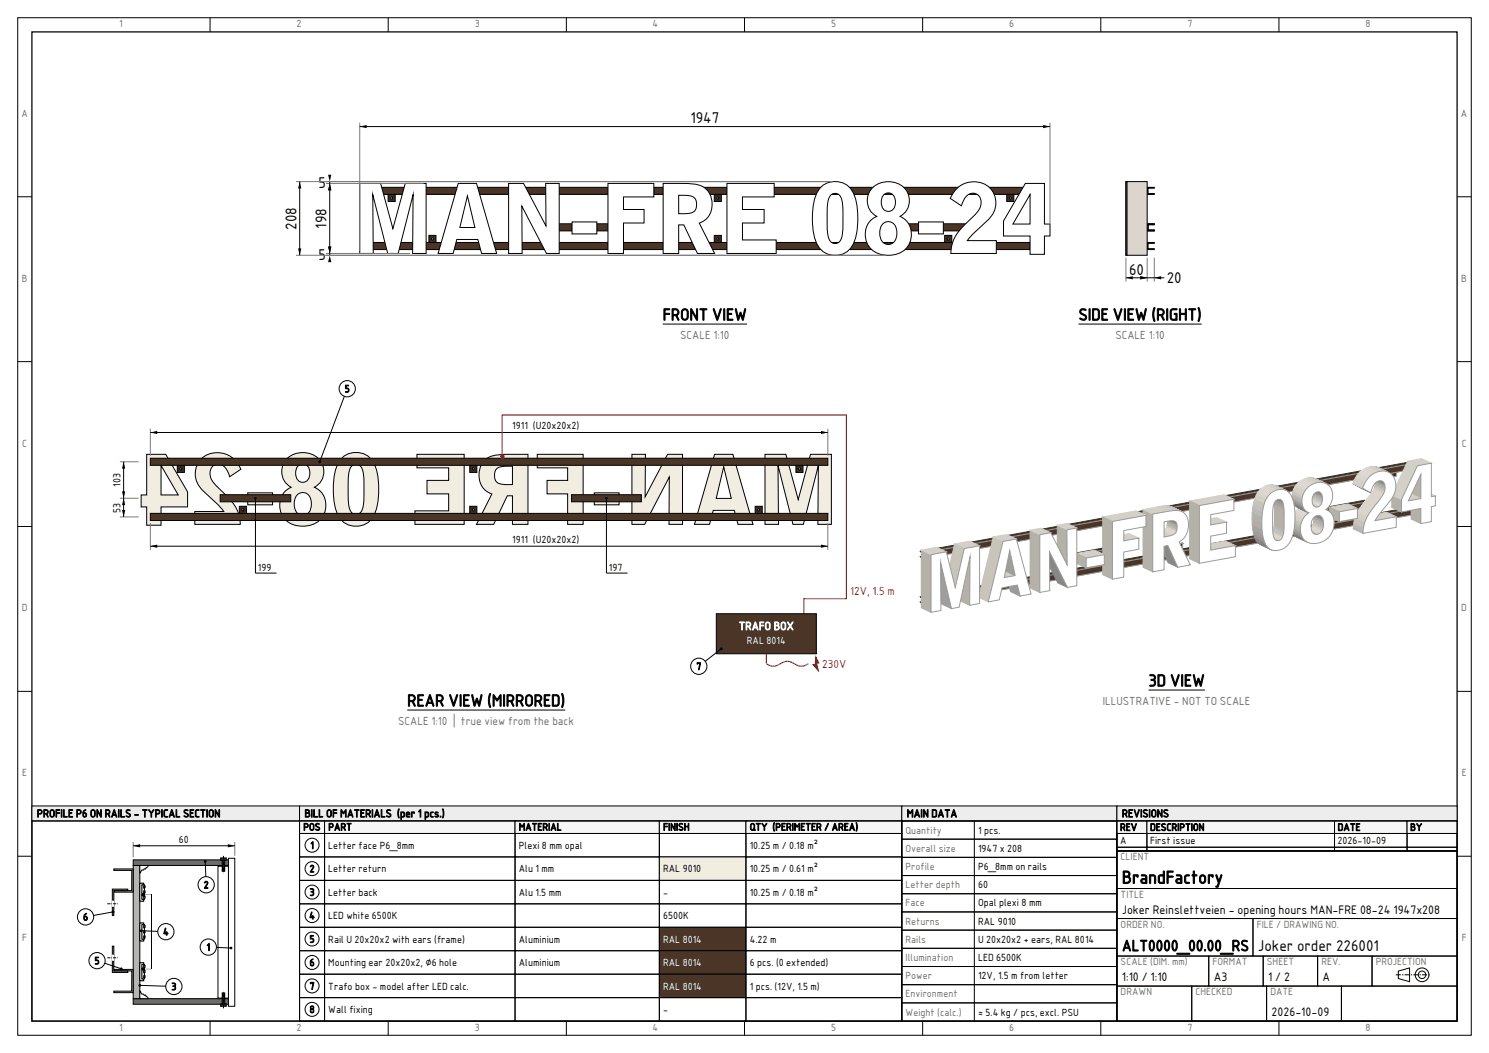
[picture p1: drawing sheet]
<svg xmlns="http://www.w3.org/2000/svg" width="420mm" height="297mm" viewBox="0 0 420 297" stroke-linecap="round" stroke-linejoin="round" font-family="sans-serif">
<defs><g id="words">
<text font-size="4.9" x="316.5" y="249.2">BrandFactory</text>
<g font-size="4.6">
<text x="186.9" y="90.3">FRONT VIEW</text>
<text x="304.2" y="90.3">SIDE VIEW (RIGHT)</text>
<text x="324" y="193.6">3D VIEW</text>
<text x="114.9" y="199.2">REAR VIEW (MIRRORED)</text>
</g>
<text font-size="4.3" x="316.5" y="268.2">ALT0000_00.00_RS</text>
<g font-size="4.2">
<text x="194.7" y="34.8">1947</text>
<text x="89.8" y="53">5</text>
<text x="83.7" y="64.8" transform="rotate(-90 83.7 64.8)">208</text>
<text x="92.1" y="64.5" transform="rotate(-90 92.1 64.5)">198</text>
<text x="89.8" y="73.2">5</text>
<text x="318.5" y="77.5">60</text>
<text x="329.1" y="79.8">20</text>
<text x="354.8" y="268.2">Joker order 226001</text>
</g>
<g font-size="3.4">
<text x="316.5" y="257.7">Joker Reinslettveien - opening hours MAN-FRE 08-24 1947x208</text>
<text x="316.5" y="276.7">1:10 / 1:10</text>
<text x="342.4" y="276.7">A3</text>
<text x="357.7" y="276.7">1 / 2</text>
<text x="373.1" y="276.7">A</text>
<text x="358.7" y="286.6">2026-10-09</text>
</g>
<g font-size="3.2" fill="#6e6e6e">
<text x="191.8" y="95.7">SCALE 1:10</text>
<text x="314.6" y="95.7">SCALE 1:10</text>
<text x="311.1" y="198.9">ILLUSTRATIVE - NOT TO SCALE</text>
<text x="112.3" y="204.6">SCALE 1:10 | true view from the back</text>
</g>
<g font-size="3.2" fill="#e2001a">
<text x="239.8" y="167.8">12V, 1.5 m</text>
<text x="231.9" y="188.3">230V</text>
</g>
<text font-size="3.2" fill="#fff" x="208.4" y="177.7">TRAFO BOX</text>
<g font-size="3">
<text x="10.4" y="230.5">PROFILE P6 ON RAILS - TYPICAL SECTION</text>
<text x="85.9" y="230.5">BILL OF MATERIALS (per 1 pcs.)</text>
<text x="255.8" y="230.5">MAIN DATA</text>
<text x="316.5" y="230.5">REVISIONS</text>
</g>
<g font-size="2.8" fill="#6e6e6e">
<text x="33.6" y="7.7">1</text>
<text x="83.7" y="7.7">2</text>
<text x="133.9" y="7.7">3</text>
<text x="184.1" y="7.7">4</text>
<text x="234.4" y="7.7">5</text>
<text x="284.7" y="7.7">6</text>
<text x="334.9" y="7.7">7</text>
<text x="385.2" y="7.7">8</text>
<text x="6.1" y="33">A</text>
<text x="412.1" y="33">A</text>
<text x="6.2" y="79.5">B</text>
<text x="412.2" y="79.5">B</text>
<text x="6.3" y="126">C</text>
<text x="412.3" y="126">C</text>
<text x="6.2" y="172.5">D</text>
<text x="412.2" y="172.5">D</text>
<text x="6.3" y="219">E</text>
<text x="412.3" y="219">E</text>
<text x="255.4" y="235.1">Quantity</text>
<text x="255.4" y="240.3">Overall size</text>
<text x="255.4" y="245.4">Profile</text>
<text x="316.1" y="242.7">CLIENT</text>
<text x="255.4" y="250.5">Letter depth</text>
<text x="255.4" y="255.7">Face</text>
<text x="316.1" y="253.3">TITLE</text>
<text x="255.4" y="260.8">Returns</text>
<text x="316.1" y="261.7">ORDER NO.</text>
<text x="354.5" y="261.7">FILE / DRAWING NO.</text>
<text x="6.3" y="265.5">F</text>
<text x="255.4" y="265.9">Rails</text>
<text x="412.3" y="265.5">F</text>
<text x="255.4" y="271.1">Illumination</text>
<text x="316.1" y="272.3">SCALE (DIM. mm)</text>
<text x="342" y="272.3">FORMAT</text>
<text x="357.4" y="272.3">SHEET</text>
<text x="372.7" y="272.3">REV.</text>
<text x="388.1" y="272.3">PROJECTION</text>
<text x="255.4" y="276.2">Power</text>
<text x="255.4" y="281.3">Environment</text>
<text x="316.1" y="280.8">DRAWN</text>
<text x="337.2" y="280.8">CHECKED</text>
<text x="358.3" y="280.8">DATE</text>
<text x="255.4" y="286.5">Weight (calc.)</text>
<text x="33.6" y="290.7">1</text>
<text x="83.7" y="290.7">2</text>
<text x="133.9" y="290.7">3</text>
<text x="184.1" y="290.7">4</text>
<text x="234.4" y="290.7">5</text>
<text x="284.7" y="290.7">6</text>
<text x="334.9" y="290.7">7</text>
<text x="385.2" y="290.7">8</text>
</g>
<g font-size="2.8">
<text x="97.2" y="110.7">5</text>
<text x="144.5" y="121.1">1911 (U20x20x2)</text>
<text x="34" y="137.3" transform="rotate(-90 34 137.3)">103</text>
<text x="34" y="144.6" transform="rotate(-90 34 144.6)">53</text>
<text x="144.5" y="153.2">1911 (U20x20x2)</text>
<text x="72.8" y="161.1">199</text>
<text x="171.8" y="161.1">197</text>
<text x="196.4" y="188.9">7</text>
<text x="50.5" y="237.7">60</text>
<text x="85.6" y="234.2">POS</text>
<text x="87.5" y="239.4">1</text>
<text x="92.6" y="234.2">PART</text>
<text x="92.6" y="239.4">Letter face P6_8mm</text>
<text x="146.3" y="234.2">MATERIAL</text>
<text x="146.3" y="239.4">Plexi 8 mm opal</text>
<text x="187" y="234.2">FINISH</text>
<text x="211.5" y="234.2">QTY (PERIMETER / AREA)</text>
<text x="211.5" y="239.4">10.25 m / 0.18 m²</text>
<text x="275.9" y="235.1">1 pcs.</text>
<text x="315.9" y="234.3">REV</text>
<text x="315.9" y="238">A</text>
<text x="324.4" y="234.3">DESCRIPTION</text>
<text x="324.4" y="238">First issue</text>
<text x="377.3" y="234.3">DATE</text>
<text x="377.3" y="238">2026-10-09</text>
<text x="397.8" y="234.3">BY</text>
<text x="275.9" y="240.3">1947 x 208</text>
<text x="275.9" y="245.4">P6_8mm on rails</text>
<text x="57.5" y="250.6">2</text>
<text x="87.3" y="246">2</text>
<text x="92.6" y="246">Letter return</text>
<text x="146.3" y="246">Alu 1 mm</text>
<text x="187" y="246">RAL 9010</text>
<text x="211.5" y="246">10.25 m / 0.61 m²</text>
<text x="275.9" y="250.5">60</text>
<text x="87.3" y="252.6">3</text>
<text x="92.6" y="252.6">Letter back</text>
<text x="146.3" y="252.6">Alu 1.5 mm</text>
<text x="187" y="252.6">-</text>
<text x="211.5" y="252.6">10.25 m / 0.18 m²</text>
<text x="275.9" y="255.7">Opal plexi 8 mm</text>
<text x="23.4" y="259.6">6</text>
<text x="46" y="263.8">4</text>
<text x="87.2" y="259.3">4</text>
<text x="92.6" y="259.3">LED white 6500K</text>
<text x="187" y="259.3">6500K</text>
<text x="275.9" y="260.8">RAL 9010</text>
<text x="58.2" y="268.1">1</text>
<text x="87.3" y="265.9">5</text>
<text x="92.6" y="265.9">Rail U 20x20x2 with ears (frame)</text>
<text x="146.3" y="265.9">Aluminium</text>
<text x="211.5" y="265.9">4.22 m</text>
<text x="275.9" y="265.9">U 20x20x2 + ears, RAL 8014</text>
<text x="26.7" y="272">5</text>
<text x="87.3" y="272.5">6</text>
<text x="92.6" y="272.5">Mounting ear 20x20x2, ⌀6 hole</text>
<text x="146.3" y="272.5">Aluminium</text>
<text x="211.5" y="272.5">6 pcs. (0 extended)</text>
<text x="275.9" y="271.1">LED 6500K</text>
<text x="48.3" y="279.3">3</text>
<text x="87.3" y="279.1">7</text>
<text x="92.6" y="279.1">Trafo box - model after LED calc.</text>
<text x="211.5" y="279.1">1 pcs. (12V, 1.5 m)</text>
<text x="275.9" y="276.2">12V, 1.5 m from letter</text>
<text x="87.3" y="285.7">8</text>
<text x="92.6" y="285.7">Wall fixing</text>
<text x="187" y="285.7">-</text>
<text x="275.9" y="286.5">≈ 5.4 kg / pcs, excl. PSU</text>
</g>
<g font-size="2.8" fill="#fff">
<text x="210.7" y="181.6">RAL 8014</text>
<text x="187" y="265.9">RAL 8014</text>
<text x="187" y="272.5">RAL 8014</text>
<text x="187" y="279.1">RAL 8014</text>
</g>
</g></defs>
<g fill="none" stroke="#000" stroke-width=".28">
<path d="M5 5h410v287h-410zM59.3 5v4M109.5 5v4M159.7 5v4M210 5v4M260.2 5v4M310.5 5v4M360.7 5v4M5 55.5h4M411 55.5h4M5 102h4M411 102h4"/>
<path d="M5 148.5h4M411 148.5h4M5 195h4M411 195h4M5 241.5h4M411 241.5h4M59.3 288v4M109.5 288v4M159.7 288v4M210 288v4M260.2 288v4M310.5 288v4"/>
<path d="M360.7 288v4"/>
</g>
<path d="M9 9h402v279h-402z" fill="none" stroke="#000" stroke-width=".35"/>
<path d="M109.5 54.8h2v2h-2z" fill-rule="evenodd" fill="#3f2d20" stroke="#000" stroke-width=".28"/>
<circle cx="110.5" cy="55.8" r=".3" fill="#fff" stroke="#000" stroke-width=".28"/>
<path d="M201.5 54.8h2v2h-2z" fill-rule="evenodd" fill="#3f2d20" stroke="#000" stroke-width=".28"/>
<circle cx="202.5" cy="55.8" r=".3" fill="#fff" stroke="#000" stroke-width=".28"/>
<path d="M284 54.8h2v2h-2z" fill-rule="evenodd" fill="#3f2d20" stroke="#000" stroke-width=".28"/>
<circle cx="285" cy="55.8" r=".3" fill="#fff" stroke="#000" stroke-width=".28"/>
<path d="M121 66.4h2v2h-2z" fill-rule="evenodd" fill="#3f2d20" stroke="#000" stroke-width=".28"/>
<circle cx="122" cy="67.4" r=".3" fill="#fff" stroke="#000" stroke-width=".28"/>
<path d="M201.5 66.4h2v2h-2z" fill-rule="evenodd" fill="#3f2d20" stroke="#000" stroke-width=".28"/>
<circle cx="202.5" cy="67.4" r=".3" fill="#fff" stroke="#000" stroke-width=".28"/>
<path d="M266.5 66.4h2v2h-2z" fill-rule="evenodd" fill="#3f2d20" stroke="#000" stroke-width=".28"/>
<circle cx="267.5" cy="67.4" r=".3" fill="#fff" stroke="#000" stroke-width=".28"/>
<g fill="#4a3526" stroke="#000" stroke-width=".28">
<path d="M102.5 52.8h191.1v2h-191.1z" fill-rule="evenodd"/>
<path d="M155.1 63.1h19.7v2h-19.7z" fill-rule="evenodd"/>
<path d="M254 63.1h19.9v2h-19.9z" fill-rule="evenodd"/>
<path d="M102.5 68.4h191.1v2h-191.1z" fill-rule="evenodd"/>
</g>
<g fill="#fff" stroke="#000" stroke-width=".28">
<path d="M231.3 53a5.8 5.8 0 0 1 9.9 2.8 22.6 22.6 0 0 1-.4 12.7 5.8 5.8 0 0 1-5.8 3.5 5.8 5.8 0 0 1-5.1-4.6 22.6 22.6 0 0 1 .4-12.6zM234.5 54.9a6.5 6.5 0 0 0-1.2 5v4.7a5.4 5.4 0 0 0 1.2 3.8 1.93 1.93 0 0 0 2 0 1.93 1.93 0 0 0 1-1.8l.2-2v-6a5.5 5.5 0 0 0-1.1-3.7 1.85 1.85 0 0 0-2.1 0z" fill-rule="evenodd"/>
<path d="M246.3 52.8a6.4 6.4 0 0 1 9.9 2.1 5 5 0 0 1-2.3 6.1 5.8 5.8 0 0 1 2.9 6.9 5.8 5.8 0 0 1-6.2 4.1 5.8 5.8 0 0 1-6.3-4.1 5.8 5.8 0 0 1 3-6.9 5.1 5.1 0 0 1-1-8.2zM249 63.1a4.1 4.1 0 0 0 .5 5.6 2.37 2.37 0 0 0 3.4-2.1 3.3 3.3 0 0 0-1.8-4 2.21 2.21 0 0 0-2.1 .5zM249.3 54.9a3 3 0 0 0 .8 4.7 2.12 2.12 0 0 0 2.5-2.6 2.05 2.05 0 0 0-.9-2.2 2.05 2.05 0 0 0-2.4 .1z" fill-rule="evenodd"/>
<path d="M270.1 53a6.5 6.5 0 0 1 10.5 2.3 6.7 6.7 0 0 1-2.8 7.6l-3.5 3.2-1.5 1.8h8.2v3.6h-12.8a12.3 12.3 0 0 1 5.1-9.3 7.9 7.9 0 0 0 3.4-4.7 2.43 2.43 0 0 0-1.5-2.9 2.43 2.43 0 0 0-3.1 1.3l-.9 2.2-3.2-2.1 1-1.7z" fill-rule="evenodd"/>
<path d="M187.1 51.7h4.9a11.9 11.9 0 0 1 6.7 1.3 5.9 5.9 0 0 1-1.5 9.9l4.4 8.6h-4.9l-3.8-8.1h-1.5v8.1h-4.3zM191.4 55.1v5.2h2.2a2.49 2.49 0 0 0 2.8-3.4 2.39 2.39 0 0 0-2.8-1.8z" fill-rule="evenodd"/>
<path d="M289.2 51.7h5.4v11.5h1.6v3.4h-1.6v5.1h-4.1v-5.1h-7.4v-4.3zM290.5 54.9l-4.8 8.3h4.8z" fill-rule="evenodd"/>
<path d="M143.5 51.7h4.2l6.3 12-.1-12h3.8v19.8h-3.6l-6.9-13.4 .1 13.4h-3.8z" fill-rule="evenodd"/>
<path d="M171.5 51.7h12.9v3.8h-8.5v3.6h5.8v3.8h-5.8v8.6h-4.4z" fill-rule="evenodd"/>
<path d="M205 51.7h13.4v3.8h-9v3.6h6.1v3.8h-6.1v4.8h9.5v3.8h-13.9z" fill-rule="evenodd"/>
<path d="M101.5 51.7h5.9l3.4 12.8 3.5-12.8h5.9v19.8h-3.8l.1-16.6-4.2 16.6h-2.9l-4.3-16.6 .2 16.6h-3.8z" fill-rule="evenodd"/>
<path d="M129.3 51.7h5.1l5.7 19.8h-4.3l-1-4h-6l-1 4h-4.2zM131.8 55.2l-2.1 9h4.3z" fill-rule="evenodd"/>
<path d="M161.4 62.6h7v3.4h-7z" fill-rule="evenodd"/>
<path d="M259.1 62.6h7v3.4h-7z" fill-rule="evenodd"/>
</g>
<path d="M101.5 34.6v36.2M296.2 34.6v31.3M83.5 51.2h151.4M91.9 51.7h27.6M83.5 72h166.4M91.9 71.5h23.8" fill="none" stroke="#7a7a7a" stroke-width=".28"/>
<path d="M101.5 35.7h194.7M84.5 51.2v20.8M93 51.2v20.8M186.9 91.4h23.8" fill="none" stroke="#000" stroke-width=".28"/>
<path d="M101.5 35.7l1.9-.5v1zM294.2 35.2l2 .5-2 .5zM84.5 51.2l.5 2h-.9zM92.5 49.3h1l-.5 1.9zM93 51.7l.5 2h-1zM84.1 70.1h.9l-.5 1.9zM92.5 69.5h1l-.5 2zM93 72l.5 1.9h-1z" fill="#000"/>
<g fill="#4a3526" stroke="#000" stroke-width=".28">
<path d="M323.6 52.8h2v.3h-1.8v1.5h1.8v.2h-2z" fill-rule="evenodd"/>
<path d="M323.6 63.1h2v.3h-1.8v1.5h1.8v.2h-2z" fill-rule="evenodd"/>
<path d="M323.6 63.1h2v.3h-1.8v1.5h1.8v.2h-2z" fill-rule="evenodd"/>
<path d="M323.6 68.4h2v.2h-1.8v1.5h1.8v.3h-2z" fill-rule="evenodd"/>
</g>
<path d="M317.6 51.2h6v20.8h-6z" fill-rule="evenodd" fill="#d9d5cb" stroke="#000" stroke-width=".28"/>
<path d="M317.6 51.2h.3v20.8h-.3z" fill-rule="evenodd" fill="#fff" stroke="#000" stroke-width=".28"/>
<path d="M317.6 72.7v6.7M323.6 72.7v6.7M325.6 72.7v6.7" fill="none" stroke="#7a7a7a" stroke-width=".28"/>
<path d="M317.6 78.4h10.8M304.2 91.4h34.7" fill="none" stroke="#000" stroke-width=".28"/>
<path d="M317.6 78.4l1.9-.5v.9zM321.6 77.9l2 .5-2 .4zM325.6 78.4l1.9-.5v.9z" fill="#000"/>
<g fill="#f1ede1" stroke="#000" stroke-width=".28">
<path d="M96.2 129.4a14.9 14.9 0 0 0-2.1 10.3 10.6 10.6 0 0 0 2.8 7.6 5.8 5.8 0 0 0 9.2-3.5 22.6 22.6 0 0 0-.4-12.6 5.8 5.8 0 0 0-9.5-1.8zM99.4 131.3a1.94 1.94 0 0 1 2-.1 1.94 1.94 0 0 1 1 1.8l.2 2v6a5.4 5.4 0 0 1-1.1 3.8 1.93 1.93 0 0 1-2.1 0 1.93 1.93 0 0 1-.9-1.8l-.3-2v-6a5.5 5.5 0 0 1 1.2-3.7z" fill-rule="evenodd"/>
<path d="M81.1 129.2a5.1 5.1 0 0 0 1 8.2 5.8 5.8 0 0 0-2.9 6.9 5.8 5.8 0 0 0 6.2 4.1 5.8 5.8 0 0 0 6.3-4.1 5.8 5.8 0 0 0-3-6.9 5.2 5.2 0 0 0 2.5-5.7 5.2 5.2 0 0 0-4.8-4 6.5 6.5 0 0 0-5.3 1.5zM83.9 139.6a2.32 2.32 0 0 1 2.5-.5 2.32 2.32 0 0 1 1.4 2.2 3.3 3.3 0 0 1-1.8 4 2.61 2.61 0 0 1-3-3.2 3.6 3.6 0 0 1 .9-2.5zM84.1 131.3a2.04 2.04 0 0 1 2.4-.1 2.04 2.04 0 0 1 .9 2.2 2.07 2.07 0 0 1-2 2.6 2.07 2.07 0 0 1-2-2.6 2.9 2.9 0 0 1 .7-2.1z" fill-rule="evenodd"/>
<path d="M56.8 129.4a7 7 0 0 1 11.1 3l-3.1 2.1a3.7 3.7 0 0 0-3.8-3.5 2.94 2.94 0 0 0-1.3 4.4l2.3 2.7a15.6 15.6 0 0 1 5.6 7.8l.2 2h-12.9v-3.6h8.2l-2.7-3a16.7 16.7 0 0 1-5-5.7 6.2 6.2 0 0 1 1.4-6.2z" fill-rule="evenodd"/>
<path d="M136.7 129.8a5.9 5.9 0 0 0 2 9.5l-4.3 8.6h4.9l3.8-8.1h1.4v8.1h4.4v-19.8h-4.9a11.9 11.9 0 0 0-6.8 1.3zM140 132.3a6.2 6.2 0 0 1 4.5-.8v5.2h-2.1a2.49 2.49 0 0 1-2.8-3.4z" fill-rule="evenodd"/>
<path d="M41.4 128.1v11.5h-1.6v3.4h1.6v5.1h4v-5.1h7.5v-4.3l-6.1-10.6zM45.4 131.3l4.9 8.3h-4.9z" fill-rule="evenodd"/>
<path d="M178.2 128.1h3.9l-.1 12 6.3-12h4.2v19.8h-3.8l.1-13.4-7 13.4h-3.6z" fill-rule="evenodd"/>
<path d="M151.5 128.1h13v19.8h-4.4v-8.6h-5.8v-3.8h5.8v-3.5h-8.6z" fill-rule="evenodd"/>
<path d="M117.6 128.1h13.3v19.8h-13.9v-3.8h9.6v-4.8h-6.2v-3.8h6.2v-3.5h-9z" fill-rule="evenodd"/>
<path d="M215.8 128.1h5.9l3.5 12.8 3.4-12.8h5.9v19.8h-3.8l.1-16.6-4.2 16.6h-2.9l-4.2-16.6 .1 16.6h-3.8z" fill-rule="evenodd"/>
<path d="M201.6 128.1l-5.7 19.8h4.2l1.1-3.9h5.9l1.1 3.9h4.2l-5.7-19.8zM204.1 131.7l2.2 8.9h-4.3z" fill-rule="evenodd"/>
<path d="M167.6 139h7v3.4h-7z" fill-rule="evenodd"/>
<path d="M69.9 139h7v3.4h-7z" fill-rule="evenodd"/>
</g>
<g fill="#4a3526" stroke="#000" stroke-width=".28">
<path d="M42.4 129.2h191.1v2h-191.1z" fill-rule="evenodd"/>
<path d="M161.2 139.5h19.7v2h-19.7z" fill-rule="evenodd"/>
<path d="M62.1 139.5h19.9v2h-19.9z" fill-rule="evenodd"/>
<path d="M42.4 144.8h191.1v2h-191.1z" fill-rule="evenodd"/>
</g>
<path d="M224.5 131.2h2v2h-2z" fill-rule="evenodd" fill="#3f2d20" stroke="#000" stroke-width=".28"/>
<circle cx="225.5" cy="132.2" r=".3" fill="#fff" stroke="#000" stroke-width=".28"/>
<path d="M132.5 131.2h2v2h-2z" fill-rule="evenodd" fill="#3f2d20" stroke="#000" stroke-width=".28"/>
<circle cx="133.5" cy="132.2" r=".3" fill="#fff" stroke="#000" stroke-width=".28"/>
<path d="M50 131.2h2v2h-2z" fill-rule="evenodd" fill="#3f2d20" stroke="#000" stroke-width=".28"/>
<circle cx="51" cy="132.2" r=".3" fill="#fff" stroke="#000" stroke-width=".28"/>
<path d="M213 142.8h2v2h-2z" fill-rule="evenodd" fill="#3f2d20" stroke="#000" stroke-width=".28"/>
<circle cx="214" cy="143.8" r=".3" fill="#fff" stroke="#000" stroke-width=".28"/>
<path d="M132.5 142.8h2v2h-2z" fill-rule="evenodd" fill="#3f2d20" stroke="#000" stroke-width=".28"/>
<circle cx="133.5" cy="143.8" r=".3" fill="#fff" stroke="#000" stroke-width=".28"/>
<path d="M67.5 142.8h2v2h-2z" fill-rule="evenodd" fill="#3f2d20" stroke="#000" stroke-width=".28"/>
<circle cx="68.5" cy="143.8" r=".3" fill="#fff" stroke="#000" stroke-width=".28"/>
<path d="M33.8 130.2h5.3M42.4 120.9v7.6M233.5 120.9v7.6M33.8 140.5h5.3M33.8 145.8h5.3M42.4 147.5v7.6M233.5 147.5v7.6" fill="none" stroke="#7a7a7a" stroke-width=".28"/>
<path d="M34.9 130.2v15.6M42.4 122h191.1M42.4 154.1h191.1M72.1 140.5v21.1h5.9M171.1 140.5v21.1h5.9" fill="none" stroke="#000" stroke-width=".28"/>
<g fill="#000">
<path d="M34.9 130.2l.4 2h-.9zM42.4 122l1.9-.5v.9zM231.6 121.5l1.9 .5-1.9 .4zM34.4 138.6h.9l-.4 1.9zM34.9 140.5l.4 2h-.9zM34.4 143.9h.9l-.4 1.9zM42.4 154.1l1.9-.5v.9zM231.6 153.6l1.9 .5-1.9 .4z"/>
<circle cx="72.1" cy="140.5" r=".35"/>
<circle cx="171.1" cy="140.5" r=".35"/>
</g>
<circle cx="141.7" cy="128.8" r=".64" fill="#e2001a"/>
<path d="M141.7 128.8v-11.8h97v51.9h-12v4.2" fill="none" stroke="#e2001a" stroke-width=".32"/>
<path d="M239.3 164.7h13.6v3.7h-13.6z" fill-rule="evenodd" fill="#fff"/>
<path d="M202.1 173.1h28.2v11.3h-28.2z" fill-rule="evenodd" fill="#4a3526" stroke="#000" stroke-width=".28"/>
<path d="M203.5 183l-6.4 4.9" fill="none" stroke="#000" stroke-width=".28"/>
<circle cx="203.5" cy="183" r=".39" fill="#000"/>
<circle cx="197.1" cy="187.9" r="2.29" fill="#fff" stroke="#000" stroke-width=".28"/>
<path d="M216.2 184.4v2.8a3.4 3.4 0 0 0 4.4-.3 3.4 3.4 0 0 1 4 .6l1.4 .4 2-.7" fill="none" stroke="#e2001a" stroke-width=".32"/>
<path d="M230.1 185.3l.9 1.7h-.7l.5 2.2-1.5-1.8h.6z" fill-rule="evenodd" fill="#d0021b" stroke="#d0021b" stroke-width=".28"/>
<path d="M231.4 185.2h7.8v3.7h-7.8z" fill-rule="evenodd" fill="#fff"/>
<path d="M97.9 109.6l-7.7 20.6" fill="none" stroke="#000" stroke-width=".28"/>
<circle cx="90.2" cy="130.2" r=".39" fill="#000"/>
<circle cx="97.9" cy="109.6" r="2.29" fill="#fff" stroke="#000" stroke-width=".28"/>
<path d="M114.9 200.3h44.5" fill="none" stroke="#000" stroke-width=".28"/>
<path d="M392.3 132.9l1.6-.2z" fill-rule="evenodd" fill="#37271c" stroke="#37271c" stroke-width=".28"/>
<path d="M392.3 132.9l.1 1.7z" fill-rule="evenodd" fill="#2f2218" stroke="#2f2218" stroke-width=".28"/>
<path d="M392.4 133l1.5-.3v1.6l-1.5 .3z" fill-rule="evenodd" fill="#3f2d20" stroke="#9a9a9a" stroke-width=".28"/>
<path d="M379.5 144.8l1.6-.3z" fill-rule="evenodd" fill="#37271c" stroke="#37271c" stroke-width=".28"/>
<path d="M379.5 144.8l.1 1.7z" fill-rule="evenodd" fill="#2f2218" stroke="#2f2218" stroke-width=".28"/>
<path d="M379.6 144.8l1.5-.3v1.7l-1.5 .3z" fill-rule="evenodd" fill="#3f2d20" stroke="#9a9a9a" stroke-width=".28"/>
<path d="M370.4 145.2l14.5-2.6 .9 .4-14.6 2.6z" fill-rule="evenodd" fill="#412e21" stroke="#412e21" stroke-width=".28"/>
<path d="M370.4 145.2l.8 .6z" fill-rule="evenodd" fill="#37281c" stroke="#37281c" stroke-width=".28"/>
<path d="M371.2 145.6l14.6-2.6v.1l-14.6 2.7z" fill-rule="evenodd" fill="#443123" stroke="#9a9a9a" stroke-width=".28"/>
<path d="M370.4 143.8l14.5-2.7 .9 .4-14.6 2.6z" fill-rule="evenodd" fill="#412e21" stroke="#412e21" stroke-width=".28"/>
<path d="M370.4 143.8l.8 .5z" fill-rule="evenodd" fill="#37281c" stroke="#37281c" stroke-width=".28"/>
<path d="M371.2 144.1l14.6-2.6v.1l-14.6 2.7z" fill-rule="evenodd" fill="#443123" stroke="#9a9a9a" stroke-width=".28"/>
<path d="M332 153.4l1.6-.2z" fill-rule="evenodd" fill="#37271c" stroke="#37271c" stroke-width=".28"/>
<path d="M332 153.4l.1 1.7z" fill-rule="evenodd" fill="#2f2218" stroke="#2f2218" stroke-width=".28"/>
<path d="M332.1 153.5l1.5-.3v1.7l-1.5 .2z" fill-rule="evenodd" fill="#3f2d20" stroke="#9a9a9a" stroke-width=".28"/>
<path d="M259.7 169.8l139.6-25.5 .9 .4-139.7 25.5z" fill-rule="evenodd" fill="#412e21" stroke="#412e21" stroke-width=".28"/>
<path d="M259.7 169.8l.8 .5z" fill-rule="evenodd" fill="#37281c" stroke="#37281c" stroke-width=".28"/>
<path d="M260.5 170.2l139.7-25.5v.1l-139.7 25.5z" fill-rule="evenodd" fill="#443123" stroke="#9a9a9a" stroke-width=".28"/>
<path d="M259.7 168.3l139.6-25.5 .9 .4-139.7 25.5z" fill-rule="evenodd" fill="#412e21" stroke="#412e21" stroke-width=".28"/>
<path d="M259.7 168.3l.8 .6z" fill-rule="evenodd" fill="#37281c" stroke="#37281c" stroke-width=".28"/>
<path d="M260.5 168.7l139.7-25.5v.2l-139.7 25.5z" fill-rule="evenodd" fill="#443123" stroke="#9a9a9a" stroke-width=".28"/>
<path d="M332 143.9l1.6-.2z" fill-rule="evenodd" fill="#37271c" stroke="#37271c" stroke-width=".28"/>
<path d="M332 143.9l.1 1.7z" fill-rule="evenodd" fill="#2f2218" stroke="#2f2218" stroke-width=".28"/>
<path d="M332.1 144l1.5-.3v1.7l-1.5 .2z" fill-rule="evenodd" fill="#3f2d20" stroke="#9a9a9a" stroke-width=".28"/>
<path d="M259.7 157l139.6-25.5 .9 .4-139.7 25.5z" fill-rule="evenodd" fill="#412e21" stroke="#412e21" stroke-width=".28"/>
<path d="M259.7 157l.8 .5z" fill-rule="evenodd" fill="#37281c" stroke="#37281c" stroke-width=".28"/>
<path d="M260.5 157.4l139.7-25.5v.1l-139.7 25.5z" fill-rule="evenodd" fill="#443123" stroke="#9a9a9a" stroke-width=".28"/>
<path d="M259.7 155.5l139.6-25.5 .9 .4-139.7 25.5z" fill-rule="evenodd" fill="#412e21" stroke="#412e21" stroke-width=".28"/>
<path d="M259.7 155.5l.8 .5z" fill-rule="evenodd" fill="#37281c" stroke="#37281c" stroke-width=".28"/>
<path d="M260.5 155.9l139.7-25.5v.1l-139.7 25.5z" fill-rule="evenodd" fill="#443123" stroke="#9a9a9a" stroke-width=".28"/>
<path d="M298.1 158.4l14.4-2.6 .8 .4-14.3 2.6z" fill-rule="evenodd" fill="#412e21" stroke="#412e21" stroke-width=".28"/>
<path d="M298.1 158.4l.9 .6z" fill-rule="evenodd" fill="#37281c" stroke="#37281c" stroke-width=".28"/>
<path d="M299 158.8l14.3-2.6v.2l-14.3 2.6z" fill-rule="evenodd" fill="#443123" stroke="#9a9a9a" stroke-width=".28"/>
<path d="M298.1 157l14.4-2.7 .8 .4-14.3 2.6z" fill-rule="evenodd" fill="#412e21" stroke="#412e21" stroke-width=".28"/>
<path d="M298.1 157l.9 .5z" fill-rule="evenodd" fill="#37281c" stroke="#37281c" stroke-width=".28"/>
<path d="M299 157.3l14.3-2.6v.2l-14.3 2.6z" fill-rule="evenodd" fill="#443123" stroke="#9a9a9a" stroke-width=".28"/>
<path d="M273.2 164.2l1.6-.2z" fill-rule="evenodd" fill="#37271c" stroke="#37271c" stroke-width=".28"/>
<path d="M273.2 164.2l.1 1.7z" fill-rule="evenodd" fill="#2f2218" stroke="#2f2218" stroke-width=".28"/>
<path d="M273.3 164.2l1.5-.2v1.6l-1.5 .3z" fill-rule="evenodd" fill="#3f2d20" stroke="#9a9a9a" stroke-width=".28"/>
<path d="M264.8 156.2l1.6-.2z" fill-rule="evenodd" fill="#37271c" stroke="#37271c" stroke-width=".28"/>
<path d="M264.8 156.2l.1 1.7z" fill-rule="evenodd" fill="#2f2218" stroke="#2f2218" stroke-width=".28"/>
<path d="M264.9 156.3l1.5-.3v1.6l-1.5 .3z" fill-rule="evenodd" fill="#3f2d20" stroke="#9a9a9a" stroke-width=".28"/>
<path d="M371.2 144.1l14.7-2.6z" fill-rule="evenodd" fill="#412e21" stroke="#412e21" stroke-width=".28"/>
<path d="M371.2 144.1l.1 1.7z" fill-rule="evenodd" fill="#37281c" stroke="#37281c" stroke-width=".28"/>
<path d="M371.3 144.2l14.6-2.7v1.7l-14.6 2.6z" fill-rule="evenodd" fill="#4e3828" stroke="#9a9a9a" stroke-width=".28"/>
<path d="M260.5 168.7l139.7-25.5z" fill-rule="evenodd" fill="#412e21" stroke="#412e21" stroke-width=".28"/>
<path d="M260.5 168.7l.1 1.7z" fill-rule="evenodd" fill="#37281c" stroke="#37281c" stroke-width=".28"/>
<path d="M260.6 168.7l139.6-25.5v1.7l-139.6 25.5z" fill-rule="evenodd" fill="#4e3828" stroke="#9a9a9a" stroke-width=".28"/>
<path d="M260.5 155.9l139.7-25.5z" fill-rule="evenodd" fill="#412e21" stroke="#412e21" stroke-width=".28"/>
<path d="M260.5 155.9l.1 1.7z" fill-rule="evenodd" fill="#37281c" stroke="#37281c" stroke-width=".28"/>
<path d="M260.6 155.9l139.6-25.5v1.7l-139.6 25.5z" fill-rule="evenodd" fill="#4e3828" stroke="#9a9a9a" stroke-width=".28"/>
<path d="M299 157.3l14.4-2.5z" fill-rule="evenodd" fill="#412e21" stroke="#412e21" stroke-width=".28"/>
<path d="M299 157.3v1.7z" fill-rule="evenodd" fill="#37281c" stroke="#37281c" stroke-width=".28"/>
<path d="M299 157.4l14.4-2.6v1.6l-14.4 2.6z" fill-rule="evenodd" fill="#4e3828" stroke="#9a9a9a" stroke-width=".28"/>
<g fill="#d3d0c5" stroke="#d3d0c5" stroke-width=".28">
<path d="M401 138.8l1.1-.2 2.8 1.3-1.2 .2z" fill-rule="evenodd"/>
<path d="M394.5 140l3.5-.6 2.8 1.2-3.6 .7z" fill-rule="evenodd"/>
<path d="M397.1 130.1l3.9-.7 2.7 1.3-3.9 .7z" fill-rule="evenodd"/>
</g>
<g fill="#b4b1a8" stroke="#b4b1a8" stroke-width=".28">
<path d="M398 142.1l2.8 1.3v4.3l-2.8-1.3z" fill-rule="evenodd"/>
<path d="M398 132.5l2.8 1.3v6.8l-2.8-1.2z" fill-rule="evenodd"/>
<path d="M392.6 139.6l2.7 1.3v3.5l-2.7-1.3z" fill-rule="evenodd"/>
</g>
<path d="M397.1 130.1l2.7 1.3-4.5 9.5-2.7-1.3z" fill-rule="evenodd" fill="#d5d1c7" stroke="#d5d1c7" stroke-width=".28"/>
<path d="M399.8 131.4l-4.5 9.5v3.5l5.5-1v4.3l2.9-.6v-4.2l1.2-.2v-2.8l-1.2 .2v-9.4zM400.8 133.8v6.8l-3.6 .7z" fill-rule="evenodd" fill="#fff" stroke="#9a9a9a" stroke-width=".28"/>
<g fill="#d3d0c5" stroke="#d3d0c5" stroke-width=".28">
<path d="M385.1 145.6l6-1.1 2.7 1.3-6 1z" fill-rule="evenodd"/>
<path d="M387.7 137.6l2.7 1.3-.1 .2-2.7-1.3z" fill-rule="evenodd"/>
</g>
<path d="M387.6 137.8l2.7 1.3-.2 .4-2.7-1.3z" fill-rule="evenodd" fill="#d7d3c8" stroke="#d7d3c8" stroke-width=".28"/>
<path d="M387.7 137.5l2.8 1.3-.1 .1-2.7-1.3z" fill-rule="evenodd" fill="#d1cdc3" stroke="#d1cdc3" stroke-width=".28"/>
<path d="M387.8 137.3l2.7 1.3v.2l-2.8-1.3z" fill-rule="evenodd" fill="#cecbc0" stroke="#cecbc0" stroke-width=".28"/>
<g fill="#dad6cb" stroke="#dad6cb" stroke-width=".28">
<path d="M387.4 138.2l2.7 1.3-.2 .4-2.7-1.3z" fill-rule="evenodd"/>
<path d="M385.2 132l.7-.2 2.7 1.3-.6 .2z" fill-rule="evenodd"/>
</g>
<path d="M387.8 137.2l2.8 1.2-.1 .2-2.7-1.3z" fill-rule="evenodd" fill="#cbc7bd" stroke="#cbc7bd" stroke-width=".28"/>
<path d="M387.9 137l2.7 1.3v.1l-2.8-1.2z" fill-rule="evenodd" fill="#c8c4ba" stroke="#c8c4ba" stroke-width=".28"/>
<path d="M387.2 138.6l2.7 1.3-.3 .4-2.7-1.3z" fill-rule="evenodd" fill="#dbd8cd" stroke="#dbd8cd" stroke-width=".28"/>
<path d="M387.9 136.8l2.7 1.3v.2l-2.7-1.3z" fill-rule="evenodd" fill="#c4c1b7" stroke="#c4c1b7" stroke-width=".28"/>
<path d="M387.9 136.7l2.8 1.2-.1 .2-2.7-1.3z" fill-rule="evenodd" fill="#c0bdb4" stroke="#c0bdb4" stroke-width=".28"/>
<path d="M386.9 139l2.7 1.3-.3 .4-2.7-1.3z" fill-rule="evenodd" fill="#ddd9ce" stroke="#ddd9ce" stroke-width=".28"/>
<path d="M387.9 136.5l2.8 1.3v.1l-2.8-1.2z" fill-rule="evenodd" fill="#bdbab0" stroke="#bdbab0" stroke-width=".28"/>
<g fill="#dddacf" stroke="#dddacf" stroke-width=".28">
<path d="M386.6 139.4l2.7 1.3-.3 .4-2.7-1.3z" fill-rule="evenodd"/>
<path d="M384.6 142l2.7 1.2-.5 .7-2.7-1.2z" fill-rule="evenodd"/>
<path d="M384.6 132.3l.6-.3 2.8 1.3-.6 .3z" fill-rule="evenodd"/>
<path d="M383.1 133.6l2.8 1.3-.5 .6-2.7-1.3z" fill-rule="evenodd"/>
</g>
<path d="M387.9 136.3l2.8 1.3v.2l-2.8-1.3z" fill-rule="evenodd" fill="#b9b6ad" stroke="#b9b6ad" stroke-width=".28"/>
<path d="M387.9 136.1l2.8 1.3v.2l-2.8-1.3z" fill-rule="evenodd" fill="#b6b3a9" stroke="#b6b3a9" stroke-width=".28"/>
<g fill="#dedacf" stroke="#dedacf" stroke-width=".28">
<path d="M386.3 139.8l2.7 1.3-.3 .4-2.7-1.3z" fill-rule="evenodd"/>
<path d="M385.3 141l2.7 1.3-.3 .5-2.8-1.3z" fill-rule="evenodd"/>
<path d="M384.9 141.5l2.8 1.3-.4 .4-2.7-1.2z" fill-rule="evenodd"/>
</g>
<path d="M387.9 135.8l2.8 1.3v.3l-2.8-1.3z" fill-rule="evenodd" fill="#afaca3" stroke="#afaca3" stroke-width=".28"/>
<g fill="#dedbcf" stroke="#dedbcf" stroke-width=".28">
<path d="M386 140.2l2.7 1.3-.3 .4-2.8-1.3z" fill-rule="evenodd"/>
<path d="M385.6 140.6l2.8 1.3-.4 .4-2.7-1.3z" fill-rule="evenodd"/>
</g>
<path d="M387.9 135.4l2.7 1.3 .1 .4-2.8-1.3z" fill-rule="evenodd" fill="#a3a199" stroke="#a3a199" stroke-width=".28"/>
<path d="M381.8 148.3l2.7 1.3-.1 .9-2.7-1.3z" fill-rule="evenodd" fill="#b9b6ac" stroke="#b9b6ac" stroke-width=".28"/>
<path d="M387.8 135.1l2.7 1.3 .1 .3-2.7-1.3z" fill-rule="evenodd" fill="#97948d" stroke="#97948d" stroke-width=".28"/>
<path d="M381.9 147.5l2.7 1.3-.1 .8-2.7-1.3z" fill-rule="evenodd" fill="#bfbcb2" stroke="#bfbcb2" stroke-width=".28"/>
<path d="M387.6 134.9l2.8 1.3 .1 .2-2.7-1.3z" fill-rule="evenodd" fill="#898780" stroke="#898780" stroke-width=".28"/>
<path d="M382 146.8l2.8 1.3-.2 .7-2.7-1.3z" fill-rule="evenodd" fill="#c5c2b8" stroke="#c5c2b8" stroke-width=".28"/>
<path d="M384.1 142.7l2.7 1.2-.5 .7-2.7-1.3z" fill-rule="evenodd" fill="#dcd8ce" stroke="#dcd8ce" stroke-width=".28"/>
<path d="M382.2 146l2.8 1.3-.2 .8-2.8-1.3z" fill-rule="evenodd" fill="#cbc8be" stroke="#cbc8be" stroke-width=".28"/>
<g fill="#85827c" stroke="#85827c" stroke-width=".28">
<path d="M387.5 134.7l2.9 1.5z" fill-rule="evenodd"/>
<path d="M387.3 134.5l2.9 1.5z" fill-rule="evenodd"/>
<path d="M387.1 134.4l2.9 1.4z" fill-rule="evenodd"/>
<path d="M381.6 136.4l5 2.6z" fill-rule="evenodd"/>
</g>
<g fill="#dad7cc" stroke="#dad7cc" stroke-width=".28">
<path d="M383.6 143.3l2.7 1.3-.4 .7-2.7-1.3z" fill-rule="evenodd"/>
<path d="M382.7 134.2l2.7 1.3-.4 .7-2.7-1.3z" fill-rule="evenodd"/>
</g>
<path d="M382.5 145.4l2.7 1.2-.2 .7-2.8-1.3z" fill-rule="evenodd" fill="#d0cdc3" stroke="#d0cdc3" stroke-width=".28"/>
<path d="M383.2 144l2.7 1.3-.3 .7-2.8-1.3z" fill-rule="evenodd" fill="#d8d4ca" stroke="#d8d4ca" stroke-width=".28"/>
<path d="M382.8 144.7l2.8 1.3-.4 .6-2.7-1.2z" fill-rule="evenodd" fill="#d5d1c7" stroke="#d5d1c7" stroke-width=".28"/>
<path d="M388 131.6l3.4 1.5z" fill-rule="evenodd" fill="#bdb9b0" stroke="#bdb9b0" stroke-width=".28"/>
<path d="M387.3 131.6h.7l2.7 1.3-.7-.1z" fill-rule="evenodd" fill="#c7c4ba" stroke="#c7c4ba" stroke-width=".28"/>
<path d="M386.5 131.6h.8l2.7 1.2-.8 .1z" fill-rule="evenodd" fill="#d0ccc2" stroke="#d0ccc2" stroke-width=".28"/>
<path d="M385.9 131.8l.6-.2 2.7 1.3-.6 .2z" fill-rule="evenodd" fill="#d6d2c7" stroke="#d6d2c7" stroke-width=".28"/>
<g fill="#e0dcd1" stroke="#e0dcd1" stroke-width=".28">
<path d="M384.1 132.7l.5-.4 2.8 1.3-.6 .4z" fill-rule="evenodd"/>
<path d="M383.6 133.1l2.7 1.3-.4 .5-2.8-1.3z" fill-rule="evenodd"/>
</g>
<path d="M383.6 133.1l.5-.4 2.7 1.3-.5 .4z" fill-rule="evenodd" fill="#e0ddd1" stroke="#e0ddd1" stroke-width=".28"/>
<path d="M381.9 135.6l2.8 1.3-.4 .8-2.7-1.3z" fill-rule="evenodd" fill="#d2cfc4" stroke="#d2cfc4" stroke-width=".28"/>
<path d="M382.3 134.9l2.7 1.3-.3 .7-2.8-1.3z" fill-rule="evenodd" fill="#d6d3c8" stroke="#d6d3c8" stroke-width=".28"/>
<path d="M386.3 134.4a4.3 4.3 0 0 1 7 .4 6.6 6.6 0 0 1-1.8 7.2l-3.7 4.8 6-1v2.9l-9.4 1.8a14.3 14.3 0 0 1 4.3-9 5.6 5.6 0 0 0 2-4.4 1.57 1.57 0 0 0-1.4-1.5 1.57 1.57 0 0 0-1.7 1l-1 2.4-2.3-1.3 1.1-2.2z" fill-rule="evenodd" fill="#fff" stroke="#9a9a9a" stroke-width=".28"/>
<path d="M375.1 143.1l5.1-1 2.7 1.3-5.1 .9z" fill-rule="evenodd" fill="#d3d0c5" stroke="#d3d0c5" stroke-width=".28"/>
<path d="M375.1 143.1l2.7 1.2v2.8l-2.7-1.3z" fill-rule="evenodd" fill="#b4b1a8" stroke="#b4b1a8" stroke-width=".28"/>
<path d="M377.8 144.3l5.1-.9v2.8l-5.1 .9z" fill-rule="evenodd" fill="#fff" stroke="#9a9a9a" stroke-width=".28"/>
<g fill="#d7d4c9" stroke="#d7d4c9" stroke-width=".28">
<path d="M370.3 148.2l2.7 1.3-.2 .3-2.7-1.3z" fill-rule="evenodd"/>
<path d="M365.3 137.3l2.7 1.2-.3 .7-2.8-1.3z" fill-rule="evenodd"/>
</g>
<g fill="#d0cdc2" stroke="#d0cdc2" stroke-width=".28">
<path d="M370.4 147.8l2.7 1.3-.1 .4-2.7-1.3z" fill-rule="evenodd"/>
<path d="M368.8 134.8h.8l2.7 1.2-.7 .1z" fill-rule="evenodd"/>
</g>
<g fill="#ddd9ce" stroke="#ddd9ce" stroke-width=".28">
<path d="M370.1 148.5l2.7 1.3-.2 .3-2.7-1.3z" fill-rule="evenodd"/>
<path d="M369.1 149.3l.3-.1 2.7 1.3-.2 .1z" fill-rule="evenodd"/>
<path d="M369.9 141l2.7 1.3-.1 .2-2.8-1.3z" fill-rule="evenodd"/>
<path d="M369.1 141.7l.2-.1 2.8 1.2-.3 .2z" fill-rule="evenodd"/>
<path d="M365.3 144.4l2.7 1.3-.3 .4-2.7-1.3z" fill-rule="evenodd"/>
<path d="M365.7 136.7l2.7 1.3-.4 .5-2.7-1.2z" fill-rule="evenodd"/>
</g>
<g fill="#c8c5bb" stroke="#c8c5bb" stroke-width=".28">
<path d="M370.5 147.4l2.7 1.3-.1 .4-2.7-1.3z" fill-rule="evenodd"/>
<path d="M370.2 140.1l2.8 1.3-.1 .3-2.8-1.3z" fill-rule="evenodd"/>
<path d="M369.6 134.8h.7l2.7 1.3-.7-.1z" fill-rule="evenodd"/>
</g>
<g fill="#e0dcd1" stroke="#e0dcd1" stroke-width=".28">
<path d="M369.9 148.8l2.7 1.3-.2 .2-2.7-1.3z" fill-rule="evenodd"/>
<path d="M369.4 149.2l.3-.2 2.7 1.3-.3 .2z" fill-rule="evenodd"/>
<path d="M369.5 141.4l.2-.2 2.8 1.3-.2 .2z" fill-rule="evenodd"/>
<path d="M369.3 141.6l.2-.2 2.8 1.3-.2 .1z" fill-rule="evenodd"/>
<path d="M366 143.7l.4-.4 2.8 1.3-.5 .3z" fill-rule="evenodd"/>
<path d="M366.2 136.2l2.7 1.2-.5 .6-2.7-1.3z" fill-rule="evenodd"/>
</g>
<g fill="#c0bdb3" stroke="#c0bdb3" stroke-width=".28">
<path d="M370.6 146.9l2.7 1.3-.1 .5-2.7-1.3z" fill-rule="evenodd"/>
<path d="M370.3 139.7l2.7 1.3v.4l-2.8-1.3z" fill-rule="evenodd"/>
</g>
<g fill="#b8b5ac" stroke="#b8b5ac" stroke-width=".28">
<path d="M370.6 146.5l2.7 1.2v.5l-2.7-1.3z" fill-rule="evenodd"/>
<path d="M370.3 139.3l2.7 1.3v.4l-2.7-1.3z" fill-rule="evenodd"/>
</g>
<g fill="#b0ada4" stroke="#b0ada4" stroke-width=".28">
<path d="M370.6 146l2.7 1.3v.4l-2.7-1.2z" fill-rule="evenodd"/>
<path d="M370.3 139l2.7 1.2v.4l-2.7-1.3z" fill-rule="evenodd"/>
<path d="M364.5 140l2.7 1.3v.5l-2.7-1.3z" fill-rule="evenodd"/>
</g>
<g fill="#d7d3c9" stroke="#d7d3c9" stroke-width=".28">
<path d="M368.8 149.4l.3-.1 2.8 1.3-.3 .1z" fill-rule="evenodd"/>
<path d="M368.8 141.7h.3l2.7 1.3h-.2z" fill-rule="evenodd"/>
</g>
<path d="M370.5 145.6l2.7 1.2 .1 .5-2.7-1.3z" fill-rule="evenodd" fill="#a7a49c" stroke="#a7a49c" stroke-width=".28"/>
<path d="M368.5 149.5l3.1 1.2z" fill-rule="evenodd" fill="#cfcbc1" stroke="#cfcbc1" stroke-width=".28"/>
<path d="M370.4 145.2l2.7 1.3 .1 .3-2.7-1.2z" fill-rule="evenodd" fill="#9c9991" stroke="#9c9991" stroke-width=".28"/>
<path d="M368.2 149.4l3.1 1.3z" fill-rule="evenodd" fill="#c4c1b7" stroke="#c4c1b7" stroke-width=".28"/>
<path d="M370.3 144.9l2.7 1.2 .1 .4-2.7-1.3z" fill-rule="evenodd" fill="#8f8d86" stroke="#8f8d86" stroke-width=".28"/>
<g fill="#b6b3aa" stroke="#b6b3aa" stroke-width=".28">
<path d="M371.2 142.5l3.2 1.4z" fill-rule="evenodd"/>
<path d="M368 149.3l3 1.4z" fill-rule="evenodd"/>
</g>
<g fill="#85827c" stroke="#85827c" stroke-width=".28">
<path d="M370.1 144.6l2.7 1.3 .2 .2-2.7-1.2z" fill-rule="evenodd"/>
<path d="M369.9 144.4l2.9 1.5z" fill-rule="evenodd"/>
<path d="M369.7 144.2l2.9 1.5z" fill-rule="evenodd"/>
<path d="M365.4 151.2l3.2 1.7z" fill-rule="evenodd"/>
<path d="M364.9 150.7l2.7 1.3 .5 .5-2.7-1.3z" fill-rule="evenodd"/>
<path d="M364.6 150.2l2.7 1.3 .3 .5-2.7-1.3z" fill-rule="evenodd"/>
<path d="M369.9 137.8l2.9 1.5z" fill-rule="evenodd"/>
<path d="M369.7 137.7l2.9 1.4z" fill-rule="evenodd"/>
<path d="M369.5 137.5l3 1.4z" fill-rule="evenodd"/>
<path d="M366.1 143.2l3.1 1.4z" fill-rule="evenodd"/>
<path d="M365.7 142.9l3.1 1.5z" fill-rule="evenodd"/>
<path d="M365.5 142.7l3 1.5z" fill-rule="evenodd"/>
<path d="M365.2 142.4l3 1.6z" fill-rule="evenodd"/>
<path d="M365 142.1l2.7 1.3 .2 .3-2.7-1.3z" fill-rule="evenodd"/>
</g>
<path d="M370 140.7l2.8 1.3-.2 .3-2.7-1.3z" fill-rule="evenodd" fill="#d8d4c9" stroke="#d8d4c9" stroke-width=".28"/>
<path d="M370.1 140.4l2.8 1.3-.1 .3-2.8-1.3z" fill-rule="evenodd" fill="#d1cdc3" stroke="#d1cdc3" stroke-width=".28"/>
<path d="M370.2 138.6l2.8 1.3v.3l-2.7-1.2z" fill-rule="evenodd" fill="#a6a39b" stroke="#a6a39b" stroke-width=".28"/>
<path d="M368.6 141.8l3 1.2z" fill-rule="evenodd" fill="#cfccc1" stroke="#cfccc1" stroke-width=".28"/>
<path d="M370.1 138.3l2.8 1.3 .1 .3-2.8-1.3z" fill-rule="evenodd" fill="#9b9991" stroke="#9b9991" stroke-width=".28"/>
<path d="M368.4 141.7l2.9 1.4z" fill-rule="evenodd" fill="#c5c1b8" stroke="#c5c1b8" stroke-width=".28"/>
<path d="M370 138l2.8 1.3 .1 .3-2.8-1.3z" fill-rule="evenodd" fill="#8f8c85" stroke="#8f8c85" stroke-width=".28"/>
<path d="M368.1 141.7l3 1.3z" fill-rule="evenodd" fill="#b8b4ab" stroke="#b8b4ab" stroke-width=".28"/>
<path d="M364.3 149.5l2.7 1.3 .3 .7-2.7-1.3z" fill-rule="evenodd" fill="#928f88" stroke="#928f88" stroke-width=".28"/>
<path d="M370.9 134.9l3.3 1.6z" fill-rule="evenodd" fill="#b3b0a7" stroke="#b3b0a7" stroke-width=".28"/>
<path d="M364.1 148.8l2.8 1.3 .1 .7-2.7-1.3z" fill-rule="evenodd" fill="#a19e96" stroke="#a19e96" stroke-width=".28"/>
<path d="M370.3 134.8l3.3 1.4z" fill-rule="evenodd" fill="#bebbb2" stroke="#bebbb2" stroke-width=".28"/>
<path d="M364.1 148l2.7 1.2 .1 .9-2.8-1.3z" fill-rule="evenodd" fill="#aeaba2" stroke="#aeaba2" stroke-width=".28"/>
<path d="M364.1 147.4l2.7 1.3v.5l-2.7-1.2z" fill-rule="evenodd" fill="#b8b5ab" stroke="#b8b5ab" stroke-width=".28"/>
<g fill="#e0ddd1" stroke="#e0ddd1" stroke-width=".28">
<path d="M365.6 144l.4-.3 2.7 1.2-.3 .4z" fill-rule="evenodd"/>
<path d="M366.2 136.2l.6-.5 2.7 1.3-.6 .4z" fill-rule="evenodd"/>
</g>
<path d="M364.2 146.8l2.7 1.3-.1 .6-2.7-1.3z" fill-rule="evenodd" fill="#bfbcb3" stroke="#bfbcb3" stroke-width=".28"/>
<path d="M365.6 144l2.8 1.3-.4 .4-2.7-1.3z" fill-rule="evenodd" fill="#dfdcd0" stroke="#dfdcd0" stroke-width=".28"/>
<path d="M364.3 146.3l2.7 1.3-.1 .5-2.7-1.3z" fill-rule="evenodd" fill="#c7c4ba" stroke="#c7c4ba" stroke-width=".28"/>
<path d="M364.5 145.8l2.7 1.3-.2 .5-2.7-1.3z" fill-rule="evenodd" fill="#cecac0" stroke="#cecac0" stroke-width=".28"/>
<path d="M365 144.8l2.7 1.3-.3 .5-2.7-1.3z" fill-rule="evenodd" fill="#d9d6cb" stroke="#d9d6cb" stroke-width=".28"/>
<path d="M364.7 145.3l2.7 1.3-.2 .5-2.7-1.3z" fill-rule="evenodd" fill="#d4d1c6" stroke="#d4d1c6" stroke-width=".28"/>
<path d="M368.1 135l.7-.2 2.8 1.3-.8 .2z" fill-rule="evenodd" fill="#d6d3c8" stroke="#d6d3c8" stroke-width=".28"/>
<path d="M364.8 141.7l2.7 1.3 .2 .4-2.7-1.3z" fill-rule="evenodd" fill="#8a8881" stroke="#8a8881" stroke-width=".28"/>
<path d="M367.4 135.3l.7-.3 2.7 1.3-.7 .3z" fill-rule="evenodd" fill="#dbd8cd" stroke="#dbd8cd" stroke-width=".28"/>
<path d="M364.7 141.4l2.7 1.2 .1 .4-2.7-1.3z" fill-rule="evenodd" fill="#94928b" stroke="#94928b" stroke-width=".28"/>
<path d="M364.6 140.9l2.7 1.3 .1 .4-2.7-1.2z" fill-rule="evenodd" fill="#9e9c94" stroke="#9e9c94" stroke-width=".28"/>
<path d="M366.8 135.7l.6-.4 2.7 1.3-.6 .4z" fill-rule="evenodd" fill="#dfdbd0" stroke="#dfdbd0" stroke-width=".28"/>
<path d="M364.5 140.5l2.7 1.3 .1 .4-2.7-1.3z" fill-rule="evenodd" fill="#a8a59d" stroke="#a8a59d" stroke-width=".28"/>
<path d="M364.5 139.3l2.8 1.3-.1 .7-2.7-1.3z" fill-rule="evenodd" fill="#bab7ae" stroke="#bab7ae" stroke-width=".28"/>
<path d="M364.7 138.6l2.7 1.3-.1 .7-2.8-1.3z" fill-rule="evenodd" fill="#c6c2b9" stroke="#c6c2b9" stroke-width=".28"/>
<path d="M364.9 137.9l2.8 1.3-.3 .7-2.7-1.3z" fill-rule="evenodd" fill="#d0ccc2" stroke="#d0ccc2" stroke-width=".28"/>
<path d="M368.9 137.4a4.5 4.5 0 0 0-.1 7l.4 .2a5.3 5.3 0 0 0-1.1 7.9 5.5 5.5 0 0 0 6-.4 5.5 5.5 0 0 0 2.1-5.7 3.2 3.2 0 0 0-2.2-2.6 4.8 4.8 0 0 0 .7-7 4.5 4.5 0 0 0-5.8 .6zM370.7 145.8a1.55 1.55 0 0 1 1.8-.2 1.55 1.55 0 0 1 .8 1.7 2.61 2.61 0 0 1-2.3 3.4 3.1 3.1 0 0 1-.7-4.4zM370.9 139.1a1.28 1.28 0 0 1 1.5-.2 1.28 1.28 0 0 1 .6 1.3 2.12 2.12 0 0 1-1.9 2.8 2.6 2.6 0 0 1-.2-3.9z" fill-rule="evenodd" fill="#fff" stroke="#9a9a9a" stroke-width=".28"/>
<path d="M359.1 149.9l2.8 1.3-.2 .4-2.8-1.3z" fill-rule="evenodd" fill="#d2cec4" stroke="#d2cec4" stroke-width=".28"/>
<path d="M358.9 150.3l2.8 1.3-.2 .3-2.8-1.2z" fill-rule="evenodd" fill="#dad7cc" stroke="#dad7cc" stroke-width=".28"/>
<path d="M359.3 149.4l2.7 1.3-.1 .5-2.8-1.3z" fill-rule="evenodd" fill="#c9c6bc" stroke="#c9c6bc" stroke-width=".28"/>
<path d="M358.7 150.7l2.8 1.2-.3 .3-2.7-1.3z" fill-rule="evenodd" fill="#e0dcd1" stroke="#e0dcd1" stroke-width=".28"/>
<path d="M359.4 148.8l2.7 1.3-.1 .6-2.7-1.3z" fill-rule="evenodd" fill="#c2bfb5" stroke="#c2bfb5" stroke-width=".28"/>
<g fill="#dfdbd0" stroke="#dfdbd0" stroke-width=".28">
<path d="M358.2 151.1l.3-.2 2.7 1.3-.3 .2z" fill-rule="evenodd"/>
<path d="M355.5 138l2.7 1.3-.6 .7-2.7-1.3z" fill-rule="evenodd"/>
</g>
<path d="M359.4 148.1l2.8 1.3-.1 .7-2.7-1.3z" fill-rule="evenodd" fill="#bdbab0" stroke="#bdbab0" stroke-width=".28"/>
<path d="M357.9 151.2l.3-.1 2.7 1.3-.3 .1z" fill-rule="evenodd" fill="#d8d4ca" stroke="#d8d4ca" stroke-width=".28"/>
<path d="M359.5 147.4l2.7 1.3v.7l-2.8-1.3z" fill-rule="evenodd" fill="#b8b5ac" stroke="#b8b5ac" stroke-width=".28"/>
<path d="M357.5 151.2h.4l2.7 1.3h-.3z" fill-rule="evenodd" fill="#cecac0" stroke="#cecac0" stroke-width=".28"/>
<path d="M359.5 146.5l2.7 1.3v.9l-2.7-1.3z" fill-rule="evenodd" fill="#b5b2a9" stroke="#b5b2a9" stroke-width=".28"/>
<path d="M357.2 151.2l3.1 1.3z" fill-rule="evenodd" fill="#bdbab1" stroke="#bdbab1" stroke-width=".28"/>
<path d="M359.5 143.7l2.7 1.2v2.9l-2.7-1.3z" fill-rule="evenodd" fill="#b4b1a8" stroke="#b4b1a8" stroke-width=".28"/>
<g fill="#85827c" stroke="#85827c" stroke-width=".28">
<path d="M354.9 153.1l2.7 1.3 .6 .5-2.7-1.3z" fill-rule="evenodd"/>
<path d="M354.3 152.4l2.8 1.3 .5 .7-2.7-1.3z" fill-rule="evenodd"/>
<path d="M358.7 139.8l3 1.5z" fill-rule="evenodd"/>
<path d="M358.5 139.6l3 1.5z" fill-rule="evenodd"/>
</g>
<path d="M359.5 142.8l2.7 1.3v.8l-2.7-1.2z" fill-rule="evenodd" fill="#b2afa7" stroke="#b2afa7" stroke-width=".28"/>
<path d="M359.4 142.1l2.8 1.2v.8l-2.7-1.3z" fill-rule="evenodd" fill="#afaca3" stroke="#afaca3" stroke-width=".28"/>
<path d="M359.4 141.4l2.7 1.3 .1 .6-2.8-1.2z" fill-rule="evenodd" fill="#aaa79f" stroke="#aaa79f" stroke-width=".28"/>
<path d="M359.3 140.9l2.7 1.2 .1 .6-2.7-1.3z" fill-rule="evenodd" fill="#a3a199" stroke="#a3a199" stroke-width=".28"/>
<path d="M353.9 151.6l2.8 1.3 .4 .8-2.8-1.3z" fill-rule="evenodd" fill="#8b8982" stroke="#8b8982" stroke-width=".28"/>
<path d="M359.1 140.4l2.8 1.3 .1 .4-2.7-1.2z" fill-rule="evenodd" fill="#9a9790" stroke="#9a9790" stroke-width=".28"/>
<path d="M358.9 140.1l2.8 1.2 .2 .4-2.8-1.3z" fill-rule="evenodd" fill="#8c8a83" stroke="#8c8a83" stroke-width=".28"/>
<path d="M353.6 150.5l2.7 1.3 .4 1.1-2.8-1.3z" fill-rule="evenodd" fill="#99968e" stroke="#99968e" stroke-width=".28"/>
<path d="M359.5 136.9l3.5 1.5z" fill-rule="evenodd" fill="#b3b0a7" stroke="#b3b0a7" stroke-width=".28"/>
<path d="M353.4 149.3l2.7 1.3 .2 1.2-2.7-1.3z" fill-rule="evenodd" fill="#a3a098" stroke="#a3a098" stroke-width=".28"/>
<path d="M358.7 136.8l.8 .1 2.8 1.2-.8-.1z" fill-rule="evenodd" fill="#c3c0b6" stroke="#c3c0b6" stroke-width=".28"/>
<path d="M353.2 147.8l2.8 1.3 .1 1.5-2.7-1.3z" fill-rule="evenodd" fill="#aba8a0" stroke="#aba8a0" stroke-width=".28"/>
<path d="M357.9 136.8h.8l2.8 1.2-.9 .1z" fill-rule="evenodd" fill="#cfccc1" stroke="#cfccc1" stroke-width=".28"/>
<path d="M353.2 146.2l2.7 1.3 .1 1.6-2.8-1.3z" fill-rule="evenodd" fill="#b1aea5" stroke="#b1aea5" stroke-width=".28"/>
<path d="M357 137.1l.9-.3 2.7 1.3-.9 .3z" fill-rule="evenodd" fill="#d7d3c9" stroke="#d7d3c9" stroke-width=".28"/>
<path d="M353.2 144.6l2.8 1.3-.1 1.6-2.7-1.3z" fill-rule="evenodd" fill="#b6b3aa" stroke="#b6b3aa" stroke-width=".28"/>
<path d="M356.2 137.5l.8-.4 2.7 1.3-.8 .4z" fill-rule="evenodd" fill="#dddacf" stroke="#dddacf" stroke-width=".28"/>
<path d="M353.4 143.1l2.7 1.3-.1 1.5-2.8-1.3z" fill-rule="evenodd" fill="#bcb9b0" stroke="#bcb9b0" stroke-width=".28"/>
<path d="M355.5 138l.7-.5 2.7 1.3-.7 .5z" fill-rule="evenodd" fill="#e0ddd1" stroke="#e0ddd1" stroke-width=".28"/>
<path d="M353.6 141.8l2.7 1.3-.2 1.3-2.7-1.3z" fill-rule="evenodd" fill="#c3bfb6" stroke="#c3bfb6" stroke-width=".28"/>
<path d="M353.9 140.6l2.8 1.3-.4 1.2-2.7-1.3z" fill-rule="evenodd" fill="#cac7bd" stroke="#cac7bd" stroke-width=".28"/>
<path d="M354.9 138.7l2.7 1.3-.5 .9-2.8-1.3z" fill-rule="evenodd" fill="#dad6cb" stroke="#dad6cb" stroke-width=".28"/>
<path d="M354.3 139.6l2.8 1.3-.4 1-2.8-1.3z" fill-rule="evenodd" fill="#d2cfc4" stroke="#d2cfc4" stroke-width=".28"/>
<path d="M358.2 139.3a9.8 9.8 0 0 0-2.2 6.6l-.1 1.6a10.2 10.2 0 0 0 1.7 6.9 4.2 4.2 0 0 0 6.5-2 18.2 18.2 0 0 0 0-12.8 3.7 3.7 0 0 0-5.9-.3zM360 141.1a1.22 1.22 0 0 1 1.3-.2 1.22 1.22 0 0 1 .7 1.2l.2 5.7a6 6 0 0 1-1 4.4 1.22 1.22 0 0 1-1.3 .2 1.22 1.22 0 0 1-.7-1.2l-.2-5.7a5.9 5.9 0 0 1 1-4.4z" fill-rule="evenodd" fill="#fff" stroke="#9a9a9a" stroke-width=".28"/>
<g fill="#d3d0c5" stroke="#d3d0c5" stroke-width=".28">
<path d="M338.8 153.9l6.9-1.3 2.8 1.3-7 1.3z" fill-rule="evenodd"/>
<path d="M338.8 146.8l4.4-.8 2.8 1.3-4.5 .8z" fill-rule="evenodd"/>
<path d="M335.6 141.3l9.7-1.8 2.7 1.3-9.7 1.8z" fill-rule="evenodd"/>
</g>
<path d="M335.6 141.3l2.7 1.3v16.3l-2.7-1.3z" fill-rule="evenodd" fill="#b4b1a8" stroke="#b4b1a8" stroke-width=".28"/>
<path d="M338.3 142.6l9.7-1.8v3.2l-6.5 1.2v2.9l4.5-.8v3.1l-4.5 .8v4l7-1.3v3.1l-10.2 1.9z" fill-rule="evenodd" fill="#fff" stroke="#9a9a9a" stroke-width=".28"/>
<path d="M326.7 152.6l2.7 1.3 2.8 6.1-2.7-1.3z" fill-rule="evenodd" fill="#8d8b84" stroke="#8d8b84" stroke-width=".28"/>
<path d="M329.2 148.3l2.7 1.3-.1 .4-2.7-1.3z" fill-rule="evenodd" fill="#cfccc2" stroke="#cfccc2" stroke-width=".28"/>
<path d="M329.1 148.7l2.7 1.3-.2 .3-2.7-1.3z" fill-rule="evenodd" fill="#dad7cc" stroke="#dad7cc" stroke-width=".28"/>
<path d="M329.3 147.9l2.7 1.3-.1 .4-2.7-1.3z" fill-rule="evenodd" fill="#c3c0b6" stroke="#c3c0b6" stroke-width=".28"/>
<g fill="#e0dcd1" stroke="#e0dcd1" stroke-width=".28">
<path d="M328.9 149l2.7 1.3-.2 .2-2.8-1.3z" fill-rule="evenodd"/>
<path d="M328.3 149.5l.3-.3 2.8 1.3-.3 .2z" fill-rule="evenodd"/>
</g>
<g fill="#b8b5ac" stroke="#b8b5ac" stroke-width=".28">
<path d="M329.3 147.4l2.7 1.2v.6l-2.7-1.3z" fill-rule="evenodd"/>
<path d="M330.2 142.8l3 1.4z" fill-rule="evenodd"/>
</g>
<path d="M329.3 146.9l2.7 1.2v.5l-2.7-1.2z" fill-rule="evenodd" fill="#afaca3" stroke="#afaca3" stroke-width=".28"/>
<path d="M328 149.6l.3-.1 2.8 1.2-.4 .2z" fill-rule="evenodd" fill="#ddd9ce" stroke="#ddd9ce" stroke-width=".28"/>
<path d="M329.2 146.5l2.7 1.2 .1 .4-2.7-1.2z" fill-rule="evenodd" fill="#a2a098" stroke="#a2a098" stroke-width=".28"/>
<path d="M327.5 149.8l.5-.2 2.7 1.3-.4 .2z" fill-rule="evenodd" fill="#d9d6cb" stroke="#d9d6cb" stroke-width=".28"/>
<path d="M329.1 146.1l2.7 1.3 .1 .3-2.7-1.2z" fill-rule="evenodd" fill="#908e87" stroke="#908e87" stroke-width=".28"/>
<path d="M327 149.9l.5-.1 2.8 1.3-.5 .1z" fill-rule="evenodd" fill="#d6d3c8" stroke="#d6d3c8" stroke-width=".28"/>
<g fill="#85827c" stroke="#85827c" stroke-width=".28">
<path d="M328.9 145.9l2.9 1.5z" fill-rule="evenodd"/>
<path d="M328.6 145.7l3 1.5z" fill-rule="evenodd"/>
</g>
<path d="M326.5 150l.5-.1 2.8 1.3-.6 .1z" fill-rule="evenodd" fill="#d4d1c6" stroke="#d4d1c6" stroke-width=".28"/>
<path d="M329.8 142.8l3.1 1.3z" fill-rule="evenodd" fill="#bfbcb2" stroke="#bfbcb2" stroke-width=".28"/>
<path d="M329.4 142.7l3.1 1.3z" fill-rule="evenodd" fill="#c5c1b7" stroke="#c5c1b7" stroke-width=".28"/>
<g fill="#d3d0c5" stroke="#d3d0c5" stroke-width=".28">
<path d="M325.6 150.2l.9-.2 2.7 1.3-.8 .2z" fill-rule="evenodd"/>
<path d="M326 143.1l.6-.1 2.8 1.2-.6 .1z" fill-rule="evenodd"/>
<path d="M322.4 143.7l3.6-.6 2.8 1.2-3.6 .7z" fill-rule="evenodd"/>
</g>
<path d="M329 142.7l3.2 1.3z" fill-rule="evenodd" fill="#c9c5bb" stroke="#c9c5bb" stroke-width=".28"/>
<path d="M328.6 142.7h.4l2.8 1.3h-.5z" fill-rule="evenodd" fill="#ccc9bf" stroke="#ccc9bf" stroke-width=".28"/>
<path d="M328.1 142.7h.5l2.7 1.3h-.4z" fill-rule="evenodd" fill="#cfcbc1" stroke="#cfcbc1" stroke-width=".28"/>
<path d="M327.7 142.8l.4-.1 2.8 1.3-.5 .1z" fill-rule="evenodd" fill="#d0cdc3" stroke="#d0cdc3" stroke-width=".28"/>
<path d="M327.2 142.9l.5-.1 2.7 1.3-.5 .1z" fill-rule="evenodd" fill="#d2cec4" stroke="#d2cec4" stroke-width=".28"/>
<path d="M326.6 143l.6-.1 2.7 1.3h-.5z" fill-rule="evenodd" fill="#d3cfc5" stroke="#d3cfc5" stroke-width=".28"/>
<path d="M322.4 143.7l2.8 1.3v16.3l-2.8-1.3z" fill-rule="evenodd" fill="#b4b1a8" stroke="#b4b1a8" stroke-width=".28"/>
<path d="M325.2 145v16.3l3.2-.6v-6.6l1-.2 2.8 6.1 3.6-.7-3.2-6.4a5.5 5.5 0 0 0 1.3-8.3 6.3 6.3 0 0 0-5.1-.3zM328.4 147.2l1.4-.3a1.67 1.67 0 0 1 1.9 .4 1.67 1.67 0 0 1 .3 1.9 2.5 2.5 0 0 1-2.8 2.1l-.8 .2z" fill-rule="evenodd" fill="#fff" stroke="#9a9a9a" stroke-width=".28"/>
<g fill="#d3d0c5" stroke="#d3d0c5" stroke-width=".28">
<path d="M314.2 151.3l4.3-.8 2.7 1.3-4.2 .8z" fill-rule="evenodd"/>
<path d="M311 145.8l9.5-1.7 2.7 1.3-9.4 1.7z" fill-rule="evenodd"/>
</g>
<path d="M311 145.8l2.8 1.3v16.3l-2.8-1.3z" fill-rule="evenodd" fill="#b4b1a8" stroke="#b4b1a8" stroke-width=".28"/>
<path d="M313.8 147.1l9.4-1.7v3.1l-6.2 1.1v3l4.2-.8v3.1l-4.2 .8v7.1l-3.2 .6z" fill-rule="evenodd" fill="#fff" stroke="#9a9a9a" stroke-width=".28"/>
<path d="M303.6 156.1l5.1-.9 2.8 1.3-5.1 .9z" fill-rule="evenodd" fill="#d3d0c5" stroke="#d3d0c5" stroke-width=".28"/>
<path d="M303.6 156.1l2.8 1.3v2.8l-2.8-1.3z" fill-rule="evenodd" fill="#b4b1a8" stroke="#b4b1a8" stroke-width=".28"/>
<path d="M306.4 157.4l5.1-.9v2.7l-5.1 1z" fill-rule="evenodd" fill="#fff" stroke="#9a9a9a" stroke-width=".28"/>
<path d="M293.3 154.3l2.7 1.3 5.1 10.1-2.7-1.3z" fill-rule="evenodd" fill="#8a8881" stroke="#8a8881" stroke-width=".28"/>
<path d="M298.2 148.1l2.7 1.3 .1 9.9-2.7-1.3z" fill-rule="evenodd" fill="#b3b0a7" stroke="#b3b0a7" stroke-width=".28"/>
<g fill="#d3d0c5" stroke="#d3d0c5" stroke-width=".28">
<path d="M298.2 148.1l2.8-.5 2.7 1.3-2.8 .5z" fill-rule="evenodd"/>
<path d="M290.6 149.5l3-.5 2.8 1.3-3.1 .5z" fill-rule="evenodd"/>
</g>
<path d="M290.6 149.5l2.7 1.3v16.3l-2.7-1.3z" fill-rule="evenodd" fill="#b4b1a8" stroke="#b4b1a8" stroke-width=".28"/>
<path d="M293.3 150.8l3.1-.5 4.6 9-.1-9.9 2.8-.5v16.3l-2.6 .5-5.1-10.1 .1 11-2.8 .5z" fill-rule="evenodd" fill="#fff" stroke="#9a9a9a" stroke-width=".28"/>
<path d="M284.2 163.7l2.8 1.3 .7 3.1-2.7-1.3z" fill-rule="evenodd" fill="#9e9b93" stroke="#9e9b93" stroke-width=".28"/>
<g fill="#d3d0c5" stroke="#d3d0c5" stroke-width=".28">
<path d="M280.5 161.6l3.1-.5 2.8 1.2-3.1 .6z" fill-rule="evenodd"/>
<path d="M280.2 151.4l3.7-.6 2.8 1.2-3.8 .7z" fill-rule="evenodd"/>
</g>
<path d="M282.1 154l2.7 1.3 1.6 7-2.8-1.2z" fill-rule="evenodd" fill="#a09e96" stroke="#a09e96" stroke-width=".28"/>
<path d="M280.2 151.4l2.7 1.3-4.1 17.1-2.8-1.3z" fill-rule="evenodd" fill="#c8c4ba" stroke="#c8c4ba" stroke-width=".28"/>
<path d="M282.9 152.7l-4.1 17.1 3.1-.6 .7-3.4 4.4-.8 .7 3.1 3.1-.5-4.1-15.6zM284.8 155.3l1.6 7-3.1 .6z" fill-rule="evenodd" fill="#fff" stroke="#9a9a9a" stroke-width=".28"/>
<g fill="#b4b1a8" stroke="#b4b1a8" stroke-width=".28">
<path d="M270.9 155.7l2.7 1.3-.1 13.7-2.7-1.3z" fill-rule="evenodd"/>
<path d="M259.9 155.2l2.7 1.2v16.3l-2.7-1.3z" fill-rule="evenodd"/>
</g>
<g fill="#d3d0c5" stroke="#d3d0c5" stroke-width=".28">
<path d="M269.3 153.4l4.3-.7 2.7 1.2-4.3 .8z" fill-rule="evenodd"/>
<path d="M259.9 155.2l4.3-.8 2.7 1.2-4.3 .8z" fill-rule="evenodd"/>
</g>
<path d="M269.3 153.4l2.7 1.3-2.6 11-2.7-1.3z" fill-rule="evenodd" fill="#c7c4ba" stroke="#c7c4ba" stroke-width=".28"/>
<path d="M262.6 157.3l2.7 1.2 3.1 13.2-2.8-1.3z" fill-rule="evenodd" fill="#9f9c94" stroke="#9f9c94" stroke-width=".28"/>
<path d="M262.6 156.4l4.3-.8 2.5 10.1 2.6-11 4.3-.8v16.3l-2.8 .5 .1-13.7-3.1 14.3-2.1 .4-3.1-13.2 .1 13.7-2.8 .5z" fill-rule="evenodd" fill="#fff" stroke="#9a9a9a" stroke-width=".28"/>
<path d="M324 194.6h15.9" fill="none" stroke="#000" stroke-width=".28"/>
<path d="M9 227.3h75.5v4.3h-75.5z" fill-rule="evenodd" fill="#ededed" stroke="#000" stroke-width=".28"/>
<path d="M9 231.6h75.5v56.4h-75.5z" fill="none" stroke="#000" stroke-width=".28"/>
<path d="M61.5 244.3h3.1v37.2h-3.1z" fill-rule="evenodd" fill="#fff" stroke="#000" stroke-width=".28"/>
<g fill="#6e6e6e" stroke="#000" stroke-width=".28">
<path d="M37.6 281.7h26.8v1.6h-26.8z" fill-rule="evenodd"/>
<path d="M37.6 242.5h26.8v1.6h-26.8z" fill-rule="evenodd"/>
</g>
<path d="M37.6 244.1h1.8v37.6h-1.8z" fill-rule="evenodd" fill="#b4b4b4" stroke="#000" stroke-width=".28"/>
<path d="M39.4 271.5h1.1v5.1h-1.1z" fill-rule="evenodd" fill="#fff" stroke="#000" stroke-width=".28"/>
<path d="M39.4 271.5h1.2v5.2h-1.2zM39.5 271.6v5h1v-5z" fill-rule="evenodd" fill="#000"/>
<path d="M40 272h.7v4.1h-.7z" fill-rule="evenodd" fill="#fff" stroke="#000" stroke-width=".28"/>
<path d="M40.1 272v4.1h.6v-4.1zM40 272h.8v4.2h-.8z" fill-rule="evenodd" fill="#000"/>
<path d="M40.5 275.2h.4v.6h-.4z" fill-rule="evenodd" fill="#fff" stroke="#000" stroke-width=".28"/>
<path d="M40.6 275.3v.5h.3v-.5zM40.5 275.2h.5v.7h-.5z" fill-rule="evenodd" fill="#000"/>
<path d="M40.5 273.8h.4v.6h-.4z" fill-rule="evenodd" fill="#fff" stroke="#000" stroke-width=".28"/>
<path d="M40.6 273.8v.5h.3v-.5zM40.5 273.7h.5v.7h-.5z" fill-rule="evenodd" fill="#000"/>
<path d="M40.5 272.3h.4v.6h-.4z" fill-rule="evenodd" fill="#fff" stroke="#000" stroke-width=".28"/>
<path d="M40.6 272.3v.6h.3v-.6zM40.5 272.2h.5v.8h-.5z" fill-rule="evenodd" fill="#000"/>
<path d="M39.4 260.3h1.1v5.1h-1.1z" fill-rule="evenodd" fill="#fff" stroke="#000" stroke-width=".28"/>
<path d="M39.4 260.3h1.2v5.2h-1.2zM39.5 260.4v5h1v-5z" fill-rule="evenodd" fill="#000"/>
<path d="M39.4 249.1h1.1v5.1h-1.1z" fill-rule="evenodd" fill="#fff" stroke="#000" stroke-width=".28"/>
<path d="M39.4 249h1.2v5.2h-1.2zM39.5 249.1v5h1v-5z" fill-rule="evenodd" fill="#000"/>
<path d="M40 260.8h.7v4.1h-.7z" fill-rule="evenodd" fill="#fff" stroke="#000" stroke-width=".28"/>
<path d="M40.1 260.8v4.1h.6v-4.1zM40 260.7h.8v4.3h-.8z" fill-rule="evenodd" fill="#000"/>
<path d="M40 249.6h.7v4.1h-.7z" fill-rule="evenodd" fill="#fff" stroke="#000" stroke-width=".28"/>
<path d="M40.1 249.6v4h.6v-4zM40 249.5h.8v4.2h-.8z" fill-rule="evenodd" fill="#000"/>
<path d="M40.5 264h.4v.6h-.4z" fill-rule="evenodd" fill="#fff" stroke="#000" stroke-width=".28"/>
<path d="M40.6 264v.6h.3v-.6zM40.5 263.9h.5v.8h-.5z" fill-rule="evenodd" fill="#000"/>
<path d="M40.5 262.5h.4v.7h-.4z" fill-rule="evenodd" fill="#fff" stroke="#000" stroke-width=".28"/>
<path d="M40.6 262.6v.5h.3v-.5zM40.5 262.5h.5v.7h-.5z" fill-rule="evenodd" fill="#000"/>
<path d="M40.5 261.1h.4v.6h-.4z" fill-rule="evenodd" fill="#fff" stroke="#000" stroke-width=".28"/>
<path d="M40.6 261.1v.6h.3v-.6zM40.5 261h.5v.7h-.5z" fill-rule="evenodd" fill="#000"/>
<path d="M40.5 252.8h.4v.6h-.4z" fill-rule="evenodd" fill="#fff" stroke="#000" stroke-width=".28"/>
<path d="M40.6 252.8v.6h.3v-.6zM40.5 252.7h.5v.7h-.5z" fill-rule="evenodd" fill="#000"/>
<path d="M40.5 251.3h.4v.6h-.4z" fill-rule="evenodd" fill="#fff" stroke="#000" stroke-width=".28"/>
<path d="M40.6 251.4v.5h.3v-.5zM40.5 251.3h.5v.7h-.5z" fill-rule="evenodd" fill="#000"/>
<path d="M40.5 249.8h.4v.7h-.4z" fill-rule="evenodd" fill="#fff" stroke="#000" stroke-width=".28"/>
<path d="M40.6 249.9v.5h.3v-.5zM40.5 249.8h.5v.7h-.5z" fill-rule="evenodd" fill="#000"/>
<g fill="#fff" stroke="#000" stroke-width=".28">
<path d="M39.4 244.1h2.4l-.7 1h-.4l-.2 .3h-.5l-.6 .8z" fill-rule="evenodd"/>
<path d="M39.4 279.5l.6 .9h.5l.2 .3h.4l.7 1h-2.4z" fill-rule="evenodd"/>
</g>
<g fill="#000">
<path d="M40.1 251.9a.48 .48 0 0 1 .7 .4h2l-2 .1a.48 .48 0 0 1-.8 .4 .48 .48 0 0 1 .1-.9z" fill-rule="evenodd"/>
<path d="M39.9 273.1a.48 .48 0 0 1 .5-.3 .48 .48 0 0 1 .4 .5h2l-2 .1a.48 .48 0 0 1-.6 .4 .48 .48 0 0 1-.3-.7z" fill-rule="evenodd"/>
</g>
<path d="M42.8 252.3v21" fill="none" stroke="#000" stroke-width=".28"/>
<path d="M64.4 242.1h1.8v41.7h-1.8z" fill-rule="evenodd" fill="#fff" stroke="#000" stroke-width=".28"/>
<g fill="#b4b4b4" stroke="#000" stroke-width=".28">
<path d="M32.1 245.1h5.5v6.5h-5.5v-.4h5l.1-5.7h-5.1z" fill-rule="evenodd"/>
<path d="M32.1 273.4h5.5v6.6h-5.5v-.4h5l.1-5.7h-5.1z" fill-rule="evenodd"/>
</g>
<g fill="#3a3a3a" stroke="#000" stroke-width=".28">
<path d="M62.2 283.2h1.6v.6h-1.6z" fill-rule="evenodd"/>
<path d="M62.7 280.1h.7v3.1h-.7z" fill-rule="evenodd"/>
</g>
<path d="M62.8 280.1v1.7M63 281.8h.1M63.3 280.1v1.7" fill="none" stroke="#000" stroke-width=".28"/>
<path d="M63 284.4v-4.9" fill="none" stroke="#000" stroke-width=".28" stroke-dasharray=".9 .3 .2 .3" stroke-linecap="butt"/>
<g fill="#3a3a3a" stroke="#000" stroke-width=".28">
<path d="M62.2 242h1.6v.6h-1.6z" fill-rule="evenodd"/>
<path d="M62.7 242.6h.7v3.1h-.7z" fill-rule="evenodd"/>
</g>
<path d="M62.8 244v1.7M63 244h.1M63.3 244v1.7" fill="none" stroke="#000" stroke-width=".28"/>
<path d="M63 241.4v4.9" fill="none" stroke="#000" stroke-width=".28" stroke-dasharray=".9 .3 .2 .3" stroke-linecap="butt"/>
<path d="M31.7 250.8h4.3v.4h-3.9v7h-.4z" fill-rule="evenodd" fill="#8c8c8c" stroke="#000" stroke-width=".28"/>
<path d="M31.6 253.9h.5v2h-.5z" fill-rule="evenodd" fill="#fff"/>
<path d="M31.7 253.9h.4M31.7 255.9h.4" fill="none" stroke="#000" stroke-width=".28" stroke-dasharray=".4 .3" stroke-linecap="butt"/>
<path d="M30.3 254.9h3.2" fill="none" stroke="#000" stroke-width=".28" stroke-dasharray=".9 .3 .2 .3" stroke-linecap="butt"/>
<path d="M31.7 266.9h.4v7h3.9v.4h-4.3z" fill-rule="evenodd" fill="#8c8c8c" stroke="#000" stroke-width=".28"/>
<path d="M31.6 269.2h.5v1.9h-.5z" fill-rule="evenodd" fill="#fff"/>
<path d="M31.7 269.2h.4M31.7 271.1h.4" fill="none" stroke="#000" stroke-width=".28" stroke-dasharray=".4 .3" stroke-linecap="butt"/>
<path d="M30.3 270.1h3.2" fill="none" stroke="#000" stroke-width=".28" stroke-dasharray=".9 .3 .2 .3" stroke-linecap="butt"/>
<path d="M31.9 257.2l-7.8 1.4" fill="none" stroke="#000" stroke-width=".28"/>
<circle cx="31.9" cy="257.2" r=".39" fill="#000"/>
<circle cx="24.1" cy="258.6" r="2.29" fill="#fff" stroke="#000" stroke-width=".28"/>
<path d="M39.8 262.5l7 .3" fill="none" stroke="#000" stroke-width=".28"/>
<circle cx="39.8" cy="262.5" r=".39" fill="#000"/>
<circle cx="46.8" cy="262.8" r="2.29" fill="#fff" stroke="#000" stroke-width=".28"/>
<path d="M57.9 243l.3 6.6" fill="none" stroke="#000" stroke-width=".28"/>
<circle cx="57.9" cy="243" r=".39" fill="#000"/>
<circle cx="58.2" cy="249.6" r="2.29" fill="#fff" stroke="#000" stroke-width=".28"/>
<path d="M58.8 267.1l6.4 .3" fill="none" stroke="#000" stroke-width=".28"/>
<circle cx="65.2" cy="267.4" r=".39" fill="#000"/>
<circle cx="58.8" cy="267.1" r="2.29" fill="#fff" stroke="#000" stroke-width=".28"/>
<path d="M39.4 277.9l9.6 .3" fill="none" stroke="#000" stroke-width=".28"/>
<circle cx="39.4" cy="277.9" r=".39" fill="#000"/>
<circle cx="49" cy="278.2" r="2.29" fill="#fff" stroke="#000" stroke-width=".28"/>
<path d="M27.4 271l6.8 2.3" fill="none" stroke="#000" stroke-width=".28"/>
<circle cx="34.2" cy="273.3" r=".39" fill="#000"/>
<circle cx="27.4" cy="271" r="2.29" fill="#fff" stroke="#000" stroke-width=".28"/>
<path d="M37.6 237.5v4.3M66.2 237.5v3.9" fill="none" stroke="#7a7a7a" stroke-width=".28"/>
<path d="M37.6 238.6h28.6" fill="none" stroke="#000" stroke-width=".28"/>
<path d="M37.6 238.6l1.9-.5v.9zM64.3 238.1l1.9 .5-1.9 .4z" fill="#000"/>
<path d="M84.5 227.3h169.9v4.3h-169.9z" fill-rule="evenodd" fill="#ededed" stroke="#000" stroke-width=".28"/>
<g fill="#f6f6f6" stroke="#000" stroke-width=".28">
<path d="M84.5 231.6h7v3.5h-7z" fill-rule="evenodd"/>
<path d="M91.5 231.6h53.8v3.5h-53.8z" fill-rule="evenodd"/>
<path d="M145.3 231.6h40.7v3.5h-40.7z" fill-rule="evenodd"/>
<path d="M186 231.6h24.4v3.5h-24.4z" fill-rule="evenodd"/>
<path d="M210.4 231.6h44v3.5h-44z" fill-rule="evenodd"/>
</g>
<path d="M84.5 235.1h7v6.6h-7z" fill="none" stroke="#000" stroke-width=".28"/>
<circle cx="88" cy="238.4" r="1.98" fill="#fff" stroke="#000" stroke-width=".28"/>
<path d="M91.5 235.1h53.8v6.6h-53.8zM145.3 235.1h40.7v6.6h-40.7zM186 235.1h24.4v6.6h-24.4zM210.4 235.1h44v6.6h-44zM84.5 241.7h7v6.6h-7z" fill="none" stroke="#000" stroke-width=".28"/>
<circle cx="88" cy="245" r="1.98" fill="#fff" stroke="#000" stroke-width=".28"/>
<path d="M91.5 241.7h53.8v6.6h-53.8zM145.3 241.7h40.7v6.6h-40.7z" fill="none" stroke="#000" stroke-width=".28"/>
<path d="M186 241.7h24.4v6.6h-24.4z" fill-rule="evenodd" fill="#f1ede1" stroke="#000" stroke-width=".28"/>
<path d="M84.5 248.3h7v6.6h-7zM210.4 241.7h44v6.6h-44z" fill="none" stroke="#000" stroke-width=".28"/>
<circle cx="88" cy="251.6" r="1.98" fill="#fff" stroke="#000" stroke-width=".28"/>
<path d="M84.5 254.9h7v6.6h-7zM91.5 248.3h53.8v6.6h-53.8zM145.3 248.3h40.7v6.6h-40.7zM186 248.3h24.4v6.6h-24.4zM210.4 248.3h44v6.6h-44z" fill="none" stroke="#000" stroke-width=".28"/>
<circle cx="88" cy="258.2" r="1.98" fill="#fff" stroke="#000" stroke-width=".28"/>
<path d="M91.5 254.9h53.8v6.6h-53.8zM145.3 254.9h40.7v6.6h-40.7zM186 254.9h24.4v6.6h-24.4zM210.4 254.9h44v6.6h-44zM84.5 261.5h7v6.7h-7z" fill="none" stroke="#000" stroke-width=".28"/>
<circle cx="88" cy="264.8" r="1.98" fill="#fff" stroke="#000" stroke-width=".28"/>
<path d="M91.5 261.5h53.8v6.7h-53.8zM145.3 261.5h40.7v6.7h-40.7z" fill="none" stroke="#000" stroke-width=".28"/>
<path d="M186 261.5h24.4v6.7h-24.4z" fill-rule="evenodd" fill="#4a3526" stroke="#000" stroke-width=".28"/>
<path d="M84.5 268.2h7v6.6h-7zM210.4 261.5h44v6.7h-44z" fill="none" stroke="#000" stroke-width=".28"/>
<circle cx="88" cy="271.5" r="1.98" fill="#fff" stroke="#000" stroke-width=".28"/>
<path d="M91.5 268.2h53.8v6.6h-53.8zM145.3 268.2h40.7v6.6h-40.7z" fill="none" stroke="#000" stroke-width=".28"/>
<path d="M186 268.2h24.4v6.6h-24.4z" fill-rule="evenodd" fill="#4a3526" stroke="#000" stroke-width=".28"/>
<path d="M84.5 274.8h7v6.6h-7zM210.4 268.2h44v6.6h-44z" fill="none" stroke="#000" stroke-width=".28"/>
<circle cx="88" cy="278.1" r="1.98" fill="#fff" stroke="#000" stroke-width=".28"/>
<path d="M91.5 274.8h53.8v6.6h-53.8zM145.3 274.8h40.7v6.6h-40.7z" fill="none" stroke="#000" stroke-width=".28"/>
<path d="M186 274.8h24.4v6.6h-24.4z" fill-rule="evenodd" fill="#4a3526" stroke="#000" stroke-width=".28"/>
<path d="M210.4 274.8h44v6.6h-44zM84.5 281.4h7v6.6h-7z" fill="none" stroke="#000" stroke-width=".28"/>
<circle cx="88" cy="284.7" r="1.98" fill="#fff" stroke="#000" stroke-width=".28"/>
<path d="M84.5 231.6h169.9v56.4h-169.9zM91.5 281.4h53.8v6.6h-53.8zM145.3 281.4h40.7v6.6h-40.7zM186 281.4h24.4v6.6h-24.4zM210.4 281.4h44v6.6h-44z" fill="none" stroke="#000" stroke-width=".28"/>
<path d="M254.4 227.3h60.6v4.3h-60.6z" fill-rule="evenodd" fill="#ededed" stroke="#000" stroke-width=".28"/>
<g fill="none" stroke="#000" stroke-width=".28">
<path d="M254.4 231.6h60.6v5.1h-60.6zM254.4 236.7h60.6v5.1h-60.6zM254.4 231.6h60.6v56.4h-60.6zM274.8 231.6v56.4M254.4 241.8h60.6v5.1h-60.6zM254.4 246.9h60.6v5.2h-60.6zM254.4 252.1h60.6v5.1h-60.6zM254.4 257.2h60.6v5.1h-60.6zM254.4 262.3h60.6v5.2h-60.6zM254.4 267.5h60.6v5.1h-60.6zM254.4 272.6h60.6v5.1h-60.6zM254.4 277.7h60.6v5.2h-60.6z"/>
<path d="M254.4 282.9h60.6v5.1h-60.6z"/>
</g>
<path d="M315 227.3h96v4.3h-96z" fill-rule="evenodd" fill="#ededed" stroke="#000" stroke-width=".28"/>
<g fill="#f6f6f6" stroke="#000" stroke-width=".28">
<path d="M315 231.6h8.5v3.5h-8.5z" fill-rule="evenodd"/>
<path d="M323.5 231.6h52.9v3.5h-52.9z" fill-rule="evenodd"/>
<path d="M376.4 231.6h20.5v3.5h-20.5z" fill-rule="evenodd"/>
<path d="M396.9 231.6h14.1v3.5h-14.1z" fill-rule="evenodd"/>
</g>
<g fill="none" stroke="#000" stroke-width=".28">
<path d="M315 235.1h8.5v3.9h-8.5zM315 239h8.5v1h-8.5zM315 231.6h96v8.4h-96zM323.5 235.1h52.9v3.9h-52.9zM323.5 239h52.9v1h-52.9zM376.4 235.1h20.5v3.9h-20.5zM376.4 239h20.5v1h-20.5zM396.9 235.1h14.1v3.9h-14.1zM396.9 239h14.1v1h-14.1zM315 240h96v10.6h-96zM315 250.6h96v8.5h-96zM315 259.1h38.4v10.6h-38.4z"/>
<path d="M353.4 259.1h57.6v10.6h-57.6zM315 269.7h26v8.4h-26zM315 278.1h21.2v9.9h-21.2zM336.2 278.1h21.1v9.9h-21.1zM341 269.7h15.3v8.4h-15.3zM356.3 269.7h15.4v8.4h-15.4zM357.3 278.1h21.1v9.9h-21.1zM371.7 269.7h15.3v8.4h-15.3zM378.4 278.1h32.6v9.9h-32.6zM387 269.7h24v8.4h-24zM394.4 273.9l3.2-.9v3.9l-3.2-.9z"/>
<circle cx="401.1" cy="274.9" r="1.94"/>
<circle cx="401.1" cy="274.9" r="1.06"/>
</g>
<path d="M393.7 274.9h9.9" fill="none" stroke="#000" stroke-width=".28" stroke-dasharray="1.4 .4 .4 .4" stroke-linecap="butt"/>
<path d="M315 240h96v48h-96z" fill="none" stroke="#000" stroke-width=".35"/>
<use href="#words"/>
</svg>
